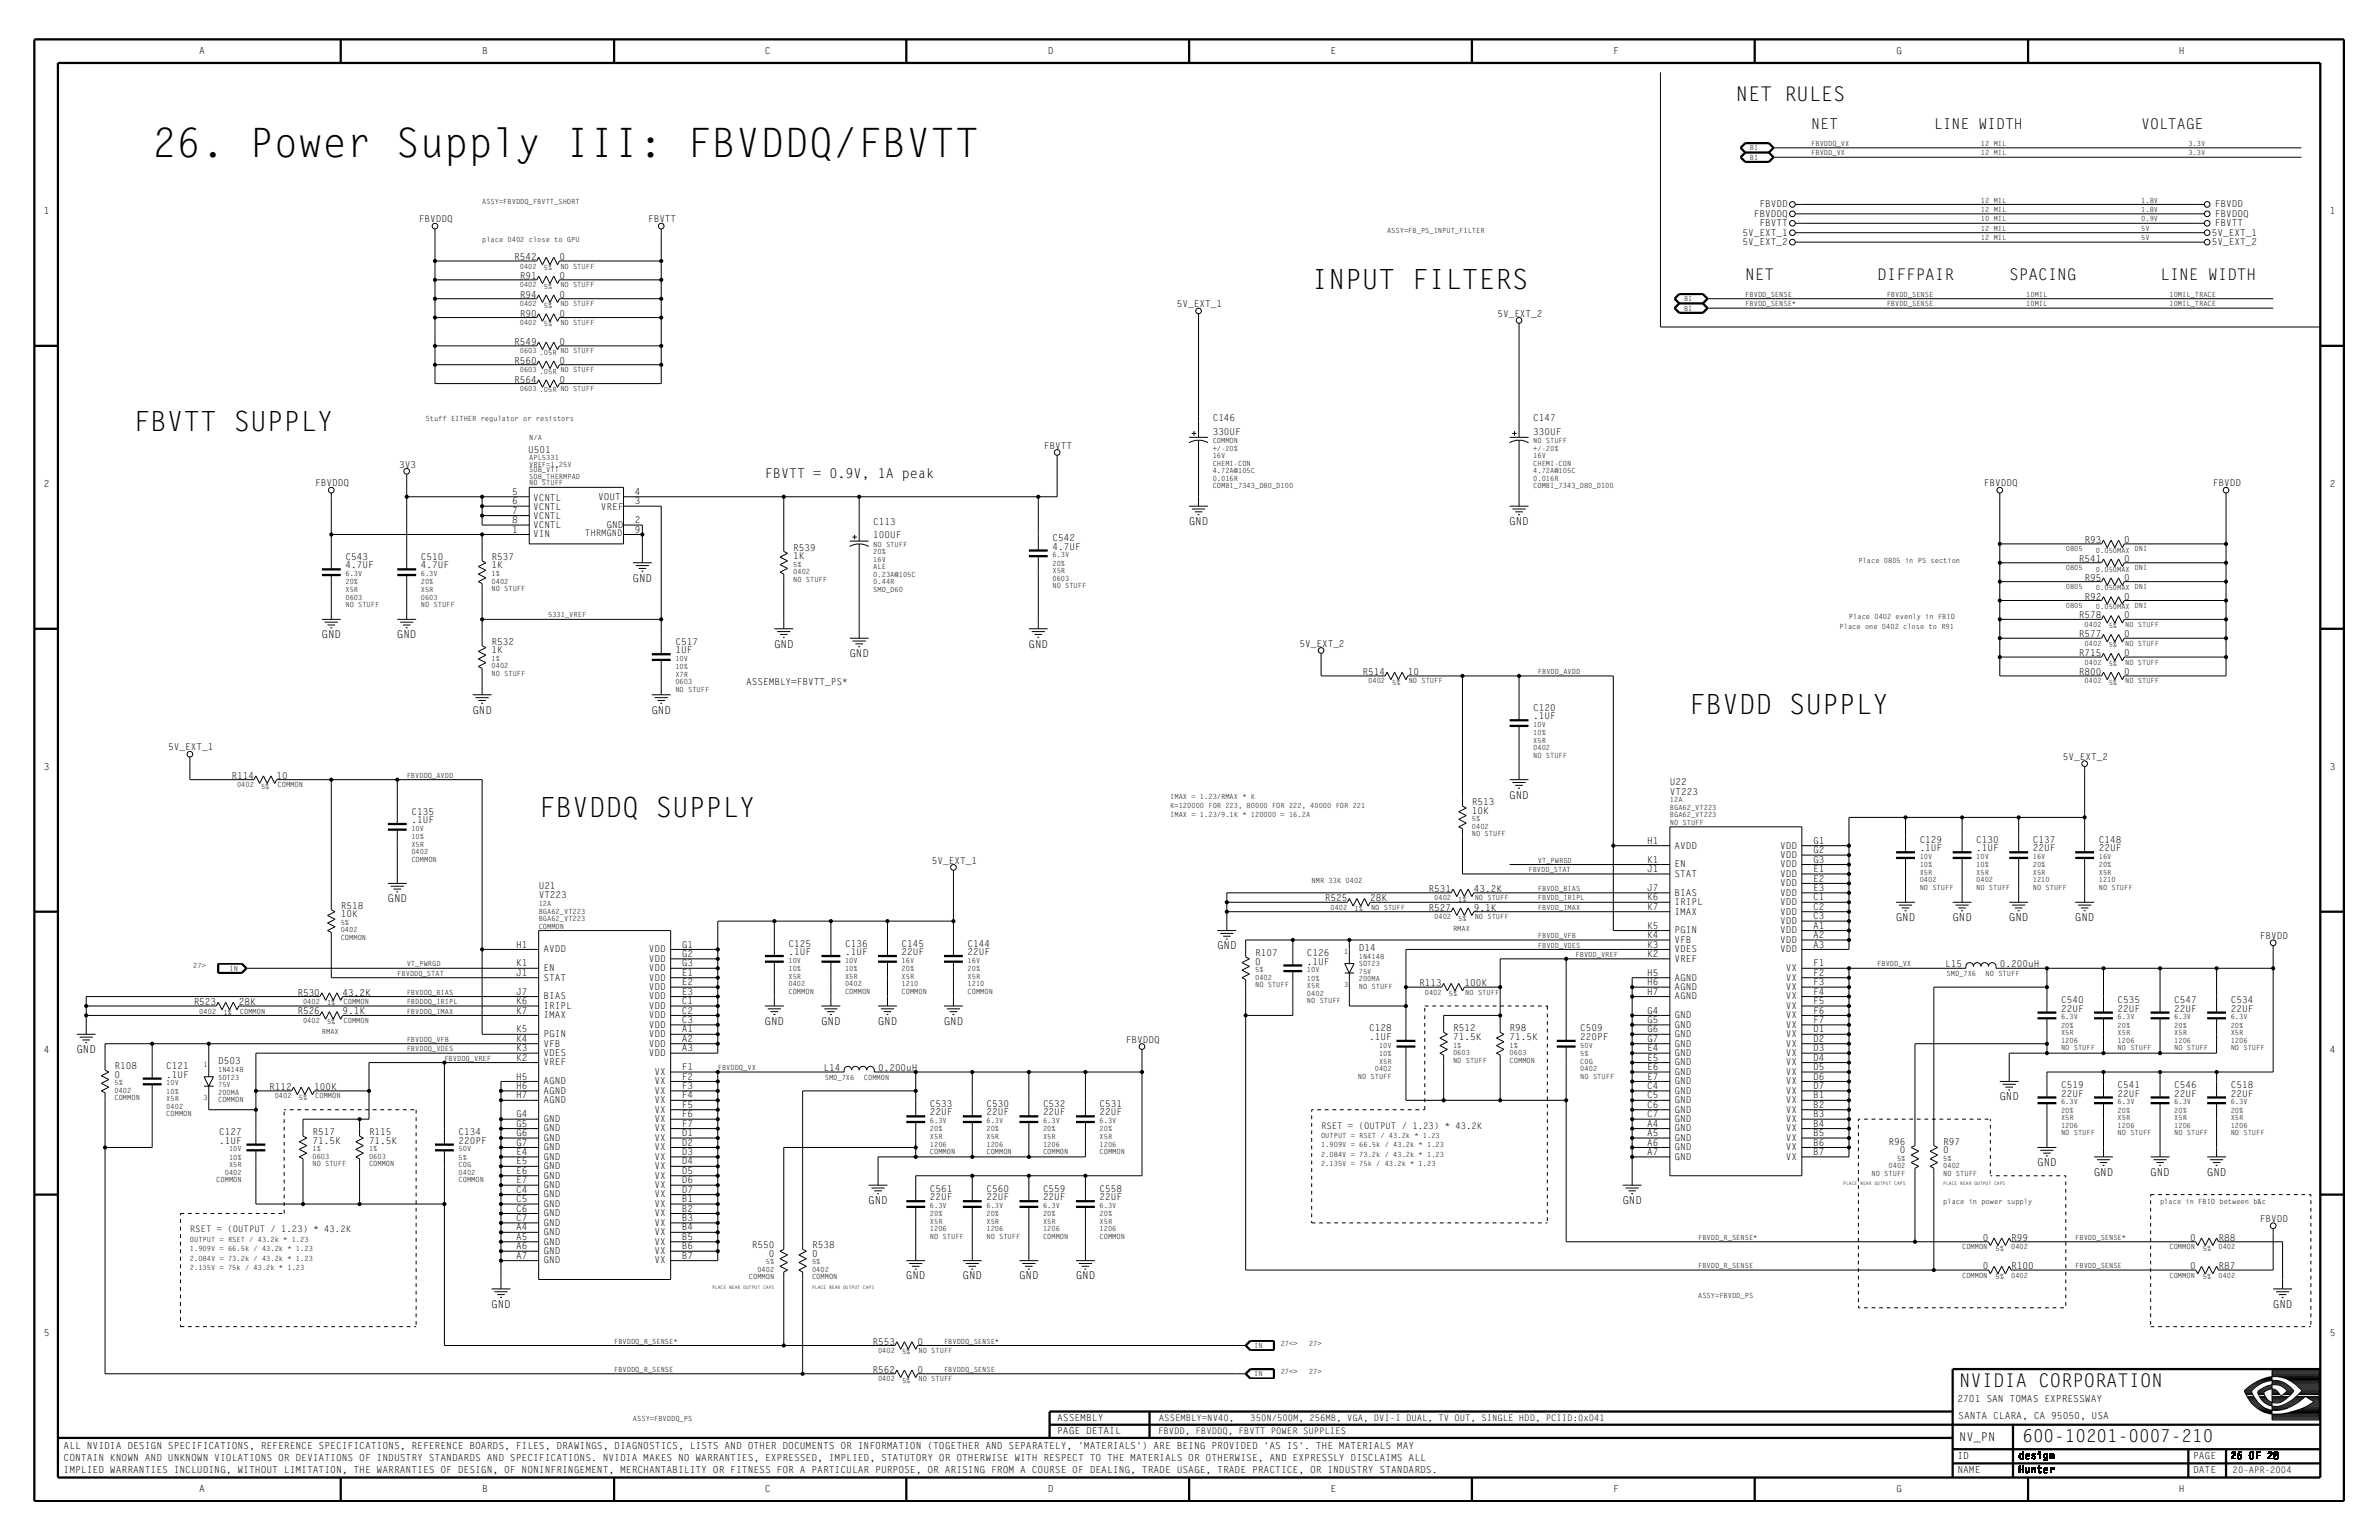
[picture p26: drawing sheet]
<svg xmlns="http://www.w3.org/2000/svg" width="432mm" height="279mm" viewBox="0 0 432 279" stroke-linecap="round" stroke-linejoin="round" font-family="sans-serif">
<defs><g id="words">
<text font-size="7.4" x="27.6" y="28.5">26. Power Supply III: FBVDDQ/FBVTT</text>
<g font-size="5">
<text x="238.1" y="52.5">INPUT FILTERS</text>
<text x="24.2" y="78.1">FBVTT SUPPLY</text>
<text x="306.5" y="129.5">FBVDD SUPPLY</text>
<text x="97.8" y="148.3">FBVDDQ SUPPLY</text>
</g>
<text font-size="3.7" x="315.1" y="18.3">NET RULES</text>
<text font-size="3.4" x="355.6" y="251.6">NVIDIA CORPORATION</text>
<text font-size="3.2" x="367.1" y="261.6">600-10201-0007-210</text>
<g font-size="2.9">
<text x="316.8" y="50.8">NET</text>
<text x="340.7" y="50.8">DIFFPAIR</text>
<text x="364.7" y="50.8">SPACING</text>
<text x="392.1" y="50.8">LINE WIDTH</text>
</g>
<g font-size="2.7">
<text x="328.8" y="23.4">NET</text>
<text x="351" y="23.4">LINE WIDTH</text>
<text x="388.6" y="23.4">VOLTAGE</text>
</g>
<text font-size="2.4" x="138.8" y="86.7">FBVTT = 0.9V, 1A peak</text>
<text font-size="2.2" x="355.6" y="261.4">NV_PN</text>
<g font-size="2">
<text x="215.8" y="95.3">GND</text>
<text x="273.9" y="95.3">GND</text>
<text x="114.8" y="105.5">GND</text>
<text x="58.4" y="115.8">GND</text>
<text x="72" y="115.8">GND</text>
<text x="140.5" y="117.5">GND</text>
<text x="154.2" y="119.2">GND</text>
<text x="186.7" y="117.5">GND</text>
<text x="85.7" y="129.5">GND</text>
<text x="118.2" y="129.5">GND</text>
<text x="273.9" y="144.9">GND</text>
<text x="70.3" y="163.7">GND</text>
<text x="344.1" y="167.1">GND</text>
<text x="354.4" y="167.1">GND</text>
<text x="364.6" y="167.1">GND</text>
<text x="376.6" y="167.1">GND</text>
<text x="220.9" y="172.3">GND</text>
<text x="138.8" y="185.9">GND</text>
<text x="149" y="185.9">GND</text>
<text x="159.3" y="185.9">GND</text>
<text x="171.3" y="185.9">GND</text>
<text x="13.9" y="191.1">GND</text>
<text x="362.9" y="199.6">GND</text>
<text x="369.8" y="211.6">GND</text>
<text x="380" y="213.3">GND</text>
<text x="390.3" y="213.3">GND</text>
<text x="400.6" y="213.3">GND</text>
<text x="157.6" y="218.4">GND</text>
<text x="294.5" y="218.4">GND</text>
<text x="164.4" y="232.1">GND</text>
<text x="174.7" y="232.1">GND</text>
<text x="185" y="232.1">GND</text>
<text x="195.2" y="232.1">GND</text>
<text x="89.2" y="237.3">GND</text>
<text x="412.5" y="237.3">GND</text>
</g>
<g font-size="1.8">
<text x="36.2" y="9.7">A</text>
<text x="87.5" y="9.7">B</text>
<text x="138.8" y="9.7">C</text>
<text x="190.2" y="9.7">D</text>
<text x="241.5" y="9.7">E</text>
<text x="292.8" y="9.7">F</text>
<text x="344.2" y="9.7">G</text>
<text x="395.5" y="9.7">H</text>
<text x="7.9" y="38.8">1</text>
<text x="422.9" y="38.8">1</text>
<text x="7.9" y="88.4">2</text>
<text x="422.9" y="88.4">2</text>
<text x="7.9" y="139.7">3</text>
<text x="422.9" y="139.7">3</text>
<text x="7.9" y="191.1">4</text>
<text x="422.9" y="191.1">4</text>
<text x="7.9" y="242.4">5</text>
<text x="422.9" y="242.4">5</text>
<text x="191.9" y="257.8">ASSEMBLY</text>
<text x="355.3" y="254.4">2701 SAN TOMAS EXPRESSWAY</text>
<text x="355.4" y="257.5">SANTA CLARA, CA 95050, USA</text>
<text x="11.5" y="262.9">ALL NVIDIA DESIGN SPECIFICATIONS, REFERENCE SPECIFICATIONS, REFERENCE BOARDS, FILES, DRAWINGS, DIAGNOSTICS, LISTS AND OTHER DOCUMENTS OR INFORMATION (TOGETHER AND SEPARATELY, 'MATERIALS') ARE BEING PROVIDED 'AS IS'. THE MATERIALS MAY</text>
<text x="191.9" y="260.2">PAGE DETAIL</text>
<text x="11.5" y="265">CONTAIN KNOWN AND UNKNOWN VIOLATIONS OR DEVIATIONS OF INDUSTRY STANDARDS AND SPECIFICATIONS. NVIDIA MAKES NO WARRANTIES, EXPRESSED, IMPLIED, STATUTORY OR OTHERWISE WITH RESPECT TO THE MATERIALS OR OTHERWISE, AND EXPRESSLY DISCLAIMS ALL</text>
<text x="11.5" y="267.2">IMPLIED WARRANTIES INCLUDING, WITHOUT LIMITATION, THE WARRANTIES OF DESIGN, OF NONINFRINGEMENT, MERCHANTABILITY OR FITNESS FOR A PARTICULAR PURPOSE, OR ARISING FROM A COURSE OF DEALING, TRADE USAGE, TRADE PRACTICE, OR INDUSTRY STANDARDS.</text>
<text x="355.3" y="264.6">ID</text>
<text x="355.3" y="267.2">NAME</text>
<text x="366.4" y="267.2">Hunter</text>
<text x="366.4" y="264.6">design</text>
<text x="398" y="264.6">PAGE</text>
<text x="398" y="267.2">DATE</text>
<text x="404.9" y="264.6">26 OF 28</text>
<text x="36.2" y="270.6">A</text>
<text x="87.5" y="270.6">B</text>
<text x="138.8" y="270.6">C</text>
<text x="190.2" y="270.6">D</text>
<text x="241.5" y="270.6">E</text>
<text x="292.8" y="270.6">F</text>
<text x="344.2" y="270.6">G</text>
<text x="395.5" y="270.6">H</text>
</g>
<g font-size="1.7">
<text x="76" y="40.3">FBVDDQ</text>
<text x="117.6" y="40.3">FBVTT</text>
<text x="318.3" y="39.3">FBVDDQ</text>
<text x="319.3" y="37.6">FBVDD</text>
<text x="319.3" y="41">FBVTT</text>
<text x="402" y="41">FBVTT</text>
<text x="402" y="39.3">FBVDDQ</text>
<text x="402" y="37.6">FBVDD</text>
<text x="93.3" y="47.2">R542</text>
<text x="101.5" y="47.2">0</text>
<text x="316.3" y="44.4">5V_EXT_2</text>
<text x="316.3" y="42.7">5V_EXT_1</text>
<text x="401.5" y="42.7">5V_EXT_1</text>
<text x="401.5" y="44.4">5V_EXT_2</text>
<text x="94.4" y="50.6">R91</text>
<text x="101.5" y="50.6">0</text>
<text x="94.4" y="54">R94</text>
<text x="94.4" y="57.4">R90</text>
<text x="101.5" y="54">0</text>
<text x="101.5" y="57.4">0</text>
<text x="213.6" y="55.7">5V_EXT_1</text>
<text x="271.8" y="57.4">5V_EXT_2</text>
<text x="93.3" y="62.6">R549</text>
<text x="101.5" y="62.6">0</text>
<text x="93.3" y="66">R560</text>
<text x="93.3" y="69.4">R564</text>
<text x="101.5" y="66">0</text>
<text x="101.5" y="69.4">0</text>
<text x="220.1" y="76.4">C146</text>
<text x="278.3" y="76.4">C147</text>
<text x="95.9" y="82.3">U501</text>
<text x="189.5" y="81.4">FBVTT</text>
<text x="220.1" y="78.8">330UF</text>
<text x="278.3" y="78.8">330UF</text>
<text x="57.2" y="88.2">FBVDDQ</text>
<text x="72.5" y="84.8">3V3</text>
<text x="93" y="89.8">5</text>
<text x="115.2" y="89.8">4</text>
<text x="360.1" y="88.2">FBVDDQ</text>
<text x="401.6" y="88.2">FBVDD</text>
<text x="93" y="91.5">6</text>
<text x="93" y="93.2">7</text>
<text x="93" y="94.9">8</text>
<text x="96.7" y="90.8">VCNTL</text>
<text x="96.7" y="92.5">VCNTL</text>
<text x="96.7" y="94.2">VCNTL</text>
<text x="96.7" y="95.8">VCNTL</text>
<text x="108.6" y="90.6">VOUT</text>
<text x="109.1" y="92.5">VREF</text>
<text x="110.1" y="95.8">GND</text>
<text x="115.2" y="91.5">3</text>
<text x="115.2" y="94.9">2</text>
<text x="158.5" y="95.3">C113</text>
<text x="62.7" y="101.6">C543</text>
<text x="76.4" y="101.6">C510</text>
<text x="89.2" y="101.6">R537</text>
<text x="93" y="96.6">1</text>
<text x="96.7" y="97.5">VIN</text>
<text x="115.2" y="96.6">9</text>
<text x="144" y="99.9">R539</text>
<text x="144" y="101.4">1K</text>
<text x="158.5" y="97.7">100UF</text>
<text x="191" y="99.7">4.7UF</text>
<text x="191" y="98.2">C542</text>
<text x="377.3" y="101.9">R541</text>
<text x="378.4" y="98.5">R93</text>
<text x="385.6" y="101.9">0</text>
<text x="385.6" y="98.5">0</text>
<text x="62.7" y="103.1">4.7UF</text>
<text x="76.4" y="103.1">4.7UF</text>
<text x="89.2" y="103.1">1K</text>
<text x="378.4" y="105.4">R95</text>
<text x="385.6" y="105.4">0</text>
<text x="377.3" y="112.2">R578</text>
<text x="378.4" y="108.8">R92</text>
<text x="385.6" y="112.2">0</text>
<text x="385.6" y="108.8">0</text>
<text x="89.2" y="118.5">1K</text>
<text x="89.2" y="117">R532</text>
<text x="122.6" y="118.5">1UF</text>
<text x="122.6" y="117">C517</text>
<text x="235.8" y="117.3">5V_EXT_2</text>
<text x="377.3" y="115.6">R577</text>
<text x="377.3" y="119">R715</text>
<text x="385.6" y="115.6">0</text>
<text x="385.6" y="119">0</text>
<text x="135.4" y="124.3">ASSEMBLY=FBVTT_PS*</text>
<text x="247.3" y="122.5">R514</text>
<text x="255.5" y="122.5">10</text>
<text x="377.3" y="122.5">R800</text>
<text x="385.6" y="122.5">0</text>
<text x="278.3" y="130.5">.1UF</text>
<text x="278.3" y="129">C120</text>
<text x="30.5" y="136.2">5V_EXT_1</text>
<text x="374.4" y="137.9">5V_EXT_2</text>
<text x="42" y="141.3">R114</text>
<text x="50.2" y="141.3">10</text>
<text x="303.1" y="142.5">U22</text>
<text x="74.7" y="149.3">.1UF</text>
<text x="74.7" y="147.8">C135</text>
<text x="267.2" y="146.1">R513</text>
<text x="267.2" y="147.6">10K</text>
<text x="303.1" y="144.2">VT223</text>
<text x="299" y="153.1">H1</text>
<text x="303.9" y="153.9">AVDD</text>
<text x="323.1" y="153.9">VDD</text>
<text x="323.1" y="155.7">VDD</text>
<text x="329.1" y="153.1">G1</text>
<text x="329.1" y="154.8">G2</text>
<text x="348.4" y="154.5">.1UF</text>
<text x="348.4" y="152.9">C129</text>
<text x="358.7" y="154.5">.1UF</text>
<text x="358.7" y="152.9">C130</text>
<text x="369" y="154.5">22UF</text>
<text x="369" y="152.9">C137</text>
<text x="380.9" y="154.5">22UF</text>
<text x="380.9" y="152.9">C148</text>
<text x="97.8" y="161.3">U21</text>
<text x="169.1" y="156.7">5V_EXT_1</text>
<text x="259.3" y="161.8">R531</text>
<text x="267.5" y="161.8">43.2K</text>
<text x="299" y="158.2">J1</text>
<text x="299" y="156.5">K1</text>
<text x="299" y="161.6">J7</text>
<text x="303.9" y="159.1">STAT</text>
<text x="303.9" y="157.4">EN</text>
<text x="323.1" y="157.4">VDD</text>
<text x="323.1" y="159.1">VDD</text>
<text x="323.1" y="160.8">VDD</text>
<text x="329.1" y="156.5">G3</text>
<text x="329.1" y="158.2">E1</text>
<text x="329.1" y="159.9">E2</text>
<text x="329.1" y="161.6">E3</text>
<text x="61.8" y="166.4">10K</text>
<text x="61.8" y="164.9">R518</text>
<text x="97.8" y="163">VT223</text>
<text x="240.5" y="163.5">R525</text>
<text x="248.7" y="163.5">28K</text>
<text x="259.3" y="165.2">R527</text>
<text x="267.5" y="165.2">9.1K</text>
<text x="299" y="163.4">K6</text>
<text x="299" y="165.1">K7</text>
<text x="303.9" y="162.5">BIAS</text>
<text x="303.9" y="164.2">IRIPL</text>
<text x="303.9" y="165.9">IMAX</text>
<text x="323.1" y="162.5">VDD</text>
<text x="323.1" y="164.2">VDD</text>
<text x="323.1" y="165.9">VDD</text>
<text x="323.1" y="167.6">VDD</text>
<text x="329.1" y="163.4">C1</text>
<text x="329.1" y="166.8">C3</text>
<text x="329.1" y="165.1">C2</text>
<text x="93.7" y="171.9">H1</text>
<text x="98.6" y="172.8">AVDD</text>
<text x="117.8" y="172.8">VDD</text>
<text x="123.8" y="171.9">G1</text>
<text x="123.8" y="173.6">G2</text>
<text x="143.1" y="173.3">.1UF</text>
<text x="143.1" y="171.7">C125</text>
<text x="153.4" y="173.3">.1UF</text>
<text x="153.4" y="171.7">C136</text>
<text x="163.6" y="173.3">22UF</text>
<text x="163.6" y="171.7">C145</text>
<text x="175.6" y="173.3">22UF</text>
<text x="175.6" y="171.7">C144</text>
<text x="227.8" y="173.5">R107</text>
<text x="237.2" y="173.5">C126</text>
<text x="246.6" y="172.6">D14</text>
<text x="299" y="168.5">K5</text>
<text x="299" y="171.9">K3</text>
<text x="299" y="170.2">K4</text>
<text x="299" y="173.6">K2</text>
<text x="303.9" y="172.8">VDES</text>
<text x="303.9" y="169.3">PGIN</text>
<text x="303.9" y="171.1">VFB</text>
<text x="323.1" y="169.3">VDD</text>
<text x="323.1" y="171.1">VDD</text>
<text x="323.1" y="172.8">VDD</text>
<text x="329.1" y="170.2">A2</text>
<text x="329.1" y="168.5">A1</text>
<text x="329.1" y="171.9">A3</text>
<text x="410.2" y="170.4">FBVDD</text>
<text x="93.7" y="175.3">K1</text>
<text x="93.7" y="177">J1</text>
<text x="98.6" y="177.9">STAT</text>
<text x="98.6" y="176.2">EN</text>
<text x="117.8" y="174.5">VDD</text>
<text x="117.8" y="176.2">VDD</text>
<text x="117.8" y="177.9">VDD</text>
<text x="117.8" y="179.6">VDD</text>
<text x="123.8" y="177">E1</text>
<text x="123.8" y="178.8">E2</text>
<text x="123.8" y="175.3">G3</text>
<text x="227.8" y="175">0</text>
<text x="237.2" y="175">.1UF</text>
<text x="257.6" y="178.9">R113</text>
<text x="265.8" y="178.9">100K</text>
<text x="299" y="177">H5</text>
<text x="299" y="178.8">H6</text>
<text x="303.9" y="179.6">AGND</text>
<text x="303.9" y="177.9">AGND</text>
<text x="303.9" y="174.5">VREF</text>
<text x="324.1" y="179.6">VX</text>
<text x="324.1" y="177.9">VX</text>
<text x="324.1" y="176.2">VX</text>
<text x="329.1" y="175.3">F1</text>
<text x="329.1" y="177">F2</text>
<text x="329.1" y="178.8">F3</text>
<text x="353.1" y="175.5">L15</text>
<text x="363" y="175.5">0.200uH</text>
<text x="35.2" y="182.3">R523</text>
<text x="43.4" y="182.3">28K</text>
<text x="54" y="180.6">R530</text>
<text x="54" y="184.1">R526</text>
<text x="62.2" y="180.6">43.2K</text>
<text x="62.2" y="184.1">9.1K</text>
<text x="93.7" y="180.5">J7</text>
<text x="93.7" y="183.9">K7</text>
<text x="93.7" y="182.2">K6</text>
<text x="98.6" y="181.3">BIAS</text>
<text x="98.6" y="183">IRIPL</text>
<text x="98.6" y="184.7">IMAX</text>
<text x="117.8" y="181.3">VDD</text>
<text x="117.8" y="183">VDD</text>
<text x="117.8" y="184.7">VDD</text>
<text x="123.8" y="180.5">E3</text>
<text x="123.8" y="182.2">C1</text>
<text x="123.8" y="183.9">C2</text>
<text x="123.8" y="185.6">C3</text>
<text x="299" y="180.5">H7</text>
<text x="299" y="183.9">G4</text>
<text x="299" y="185.6">G5</text>
<text x="303.9" y="181.3">AGND</text>
<text x="303.9" y="184.7">GND</text>
<text x="324.1" y="181.3">VX</text>
<text x="324.1" y="183">VX</text>
<text x="324.1" y="184.7">VX</text>
<text x="329.1" y="180.5">F4</text>
<text x="329.1" y="185.6">F7</text>
<text x="329.1" y="183.9">F6</text>
<text x="329.1" y="182.2">F5</text>
<text x="374.1" y="183.5">22UF</text>
<text x="374.1" y="182">C540</text>
<text x="384.4" y="183.5">22UF</text>
<text x="384.4" y="182">C535</text>
<text x="394.6" y="183.5">22UF</text>
<text x="394.6" y="182">C547</text>
<text x="404.9" y="183.5">22UF</text>
<text x="404.9" y="182">C534</text>
<text x="93.7" y="189">K4</text>
<text x="93.7" y="187.3">K5</text>
<text x="93.7" y="190.7">K3</text>
<text x="98.6" y="191.6">VDES</text>
<text x="98.6" y="188.2">PGIN</text>
<text x="98.6" y="189.9">VFB</text>
<text x="117.8" y="186.5">VDD</text>
<text x="117.8" y="188.2">VDD</text>
<text x="117.8" y="189.9">VDD</text>
<text x="117.8" y="191.6">VDD</text>
<text x="123.8" y="189">A2</text>
<text x="123.8" y="187.3">A1</text>
<text x="123.8" y="190.7">A3</text>
<text x="204.4" y="189.2">FBVDDQ</text>
<text x="248.5" y="188.7">.1UF</text>
<text x="248.5" y="187.1">C128</text>
<text x="263.7" y="188.7">71.5K</text>
<text x="263.7" y="187.1">R512</text>
<text x="274" y="187.1">R98</text>
<text x="274" y="188.7">71.5K</text>
<text x="286.8" y="188.7">220PF</text>
<text x="286.8" y="187.1">C509</text>
<text x="299" y="187.3">G6</text>
<text x="299" y="189">G7</text>
<text x="299" y="190.7">E4</text>
<text x="303.9" y="188.2">GND</text>
<text x="303.9" y="189.9">GND</text>
<text x="303.9" y="186.5">GND</text>
<text x="303.9" y="191.6">GND</text>
<text x="324.1" y="186.5">VX</text>
<text x="324.1" y="191.6">VX</text>
<text x="324.1" y="189.9">VX</text>
<text x="324.1" y="188.2">VX</text>
<text x="329.1" y="189">D2</text>
<text x="329.1" y="187.3">D1</text>
<text x="329.1" y="190.7">D3</text>
<text x="20.8" y="194">R108</text>
<text x="20.8" y="195.5">0</text>
<text x="30.2" y="194">C121</text>
<text x="30.2" y="195.5">.1UF</text>
<text x="39.6" y="193.1">D503</text>
<text x="48.8" y="197.7">R112</text>
<text x="57.1" y="197.7">100K</text>
<text x="93.7" y="192.4">K2</text>
<text x="93.7" y="197.6">H6</text>
<text x="93.7" y="195.9">H5</text>
<text x="98.6" y="196.7">AGND</text>
<text x="98.6" y="193.3">VREF</text>
<text x="118.8" y="196.7">VX</text>
<text x="118.8" y="195">VX</text>
<text x="123.8" y="197.6">F3</text>
<text x="123.8" y="195.9">F2</text>
<text x="123.8" y="194.2">F1</text>
<text x="149.4" y="194.3">L14</text>
<text x="159.4" y="194.3">0.200uH</text>
<text x="299" y="192.4">E5</text>
<text x="299" y="194.2">E6</text>
<text x="299" y="195.9">E7</text>
<text x="299" y="197.6">C4</text>
<text x="303.9" y="195">GND</text>
<text x="303.9" y="196.7">GND</text>
<text x="303.9" y="193.3">GND</text>
<text x="324.1" y="195">VX</text>
<text x="324.1" y="196.7">VX</text>
<text x="324.1" y="193.3">VX</text>
<text x="329.1" y="197.6">D7</text>
<text x="329.1" y="195.9">D6</text>
<text x="329.1" y="194.2">D5</text>
<text x="329.1" y="192.4">D4</text>
<text x="374.1" y="197.4">C519</text>
<text x="384.4" y="197.4">C541</text>
<text x="394.6" y="197.4">C546</text>
<text x="404.9" y="197.4">C518</text>
<text x="93.7" y="202.7">G4</text>
<text x="93.7" y="199.3">H7</text>
<text x="98.6" y="198.4">AGND</text>
<text x="98.6" y="200.1">AGND</text>
<text x="98.6" y="203.6">GND</text>
<text x="118.8" y="200.1">VX</text>
<text x="118.8" y="198.4">VX</text>
<text x="118.8" y="201.9">VX</text>
<text x="118.8" y="203.6">VX</text>
<text x="123.8" y="199.3">F4</text>
<text x="123.8" y="201">F5</text>
<text x="123.8" y="202.7">F6</text>
<text x="168.8" y="202.4">22UF</text>
<text x="168.8" y="200.8">C533</text>
<text x="179" y="202.4">22UF</text>
<text x="179" y="200.8">C530</text>
<text x="189.3" y="202.4">22UF</text>
<text x="189.3" y="200.8">C532</text>
<text x="199.6" y="202.4">22UF</text>
<text x="199.6" y="200.8">C531</text>
<text x="299" y="199.3">C5</text>
<text x="299" y="201">C6</text>
<text x="299" y="202.7">C7</text>
<text x="303.9" y="198.4">GND</text>
<text x="303.9" y="200.1">GND</text>
<text x="303.9" y="201.9">GND</text>
<text x="303.9" y="203.6">GND</text>
<text x="324.1" y="198.4">VX</text>
<text x="324.1" y="200.1">VX</text>
<text x="324.1" y="203.6">VX</text>
<text x="324.1" y="201.9">VX</text>
<text x="329.1" y="202.7">B3</text>
<text x="329.1" y="201">B2</text>
<text x="329.1" y="199.3">B1</text>
<text x="374.1" y="198.9">22UF</text>
<text x="384.4" y="198.9">22UF</text>
<text x="394.6" y="198.9">22UF</text>
<text x="404.9" y="198.9">22UF</text>
<text x="39.8" y="207.5">.1UF</text>
<text x="39.8" y="206">C127</text>
<text x="56.7" y="207.5">71.5K</text>
<text x="56.7" y="206">R517</text>
<text x="67" y="207.5">71.5K</text>
<text x="67" y="206">R115</text>
<text x="83.2" y="207.5">220PF</text>
<text x="83.2" y="206">C134</text>
<text x="93.7" y="206.1">G6</text>
<text x="93.7" y="204.4">G5</text>
<text x="93.7" y="207.8">G7</text>
<text x="93.7" y="209.6">E4</text>
<text x="98.6" y="207">GND</text>
<text x="98.6" y="208.7">GND</text>
<text x="98.6" y="205.3">GND</text>
<text x="118.8" y="205.3">VX</text>
<text x="118.8" y="208.7">VX</text>
<text x="118.8" y="207">VX</text>
<text x="123.8" y="206.1">D1</text>
<text x="123.8" y="204.4">F7</text>
<text x="123.8" y="207.8">D2</text>
<text x="123.8" y="209.6">D3</text>
<text x="299" y="204.4">A4</text>
<text x="299" y="206.1">A5</text>
<text x="299" y="207.8">A6</text>
<text x="299" y="209.6">A7</text>
<text x="303.9" y="207">GND</text>
<text x="303.9" y="205.3">GND</text>
<text x="303.9" y="208.7">GND</text>
<text x="324.1" y="205.3">VX</text>
<text x="324.1" y="207">VX</text>
<text x="324.1" y="208.7">VX</text>
<text x="329.1" y="206.1">B5</text>
<text x="329.1" y="204.4">B4</text>
<text x="329.1" y="207.8">B6</text>
<text x="329.1" y="209.6">B7</text>
<text x="342.8" y="207.7">R96</text>
<text x="344.8" y="209.2">0</text>
<text x="352.7" y="209.2">0</text>
<text x="352.7" y="207.7">R97</text>
<text x="93.7" y="214.7">E7</text>
<text x="93.7" y="213">E6</text>
<text x="93.7" y="211.3">E5</text>
<text x="98.6" y="213.8">GND</text>
<text x="98.6" y="215.5">GND</text>
<text x="98.6" y="212.1">GND</text>
<text x="98.6" y="210.4">GND</text>
<text x="118.8" y="210.4">VX</text>
<text x="118.8" y="213.8">VX</text>
<text x="118.8" y="215.5">VX</text>
<text x="118.8" y="212.1">VX</text>
<text x="123.8" y="214.7">D6</text>
<text x="123.8" y="213">D5</text>
<text x="123.8" y="211.3">D4</text>
<text x="303.9" y="210.4">GND</text>
<text x="324.1" y="210.4">VX</text>
<text x="93.7" y="216.4">C4</text>
<text x="93.7" y="218.1">C5</text>
<text x="93.7" y="221.5">C7</text>
<text x="93.7" y="219.8">C6</text>
<text x="98.6" y="217.3">GND</text>
<text x="98.6" y="219">GND</text>
<text x="98.6" y="220.7">GND</text>
<text x="118.8" y="217.3">VX</text>
<text x="118.8" y="219">VX</text>
<text x="118.8" y="220.7">VX</text>
<text x="123.8" y="216.4">D7</text>
<text x="123.8" y="218.1">B1</text>
<text x="123.8" y="221.5">B3</text>
<text x="123.8" y="219.8">B2</text>
<text x="168.8" y="216.2">C561</text>
<text x="168.8" y="217.8">22UF</text>
<text x="179" y="216.2">C560</text>
<text x="179" y="217.8">22UF</text>
<text x="189.3" y="217.8">22UF</text>
<text x="189.3" y="216.2">C559</text>
<text x="199.6" y="216.2">C558</text>
<text x="199.6" y="217.8">22UF</text>
<text x="410.2" y="221.7">FBVDD</text>
<text x="93.7" y="223.2">A4</text>
<text x="93.7" y="225">A5</text>
<text x="93.7" y="226.7">A6</text>
<text x="98.6" y="222.4">GND</text>
<text x="98.6" y="225.8">GND</text>
<text x="98.6" y="224.1">GND</text>
<text x="98.6" y="227.5">GND</text>
<text x="118.8" y="222.4">VX</text>
<text x="118.8" y="224.1">VX</text>
<text x="118.8" y="225.8">VX</text>
<text x="118.8" y="227.5">VX</text>
<text x="123.8" y="223.2">B4</text>
<text x="123.8" y="225">B5</text>
<text x="123.8" y="226.7">B6</text>
<text x="136.4" y="226.5">R550</text>
<text x="147.4" y="226.5">R538</text>
<text x="359.9" y="225.1">0</text>
<text x="365" y="225.1">R99</text>
<text x="397.5" y="225.1">0</text>
<text x="402.7" y="225.1">R88</text>
<text x="93.7" y="228.4">A7</text>
<text x="98.6" y="229.2">GND</text>
<text x="118.8" y="229.2">VX</text>
<text x="123.8" y="228.4">B7</text>
<text x="139.5" y="228">0</text>
<text x="147.4" y="228">0</text>
<text x="359.9" y="230.3">0</text>
<text x="365" y="230.3">R100</text>
<text x="397.5" y="230.3">0</text>
<text x="402.7" y="230.3">R87</text>
<text x="158.3" y="243.9">R553</text>
<text x="166.6" y="243.9">0</text>
<text x="158.3" y="249.1">R562</text>
<text x="166.6" y="249.1">0</text>
</g>
<g font-size="1.6">
<text x="106.2" y="97.3">THRMGND</text>
<text x="239.8" y="204.8">RSET = (OUTPUT / 1.23) * 43.2K</text>
<text x="34.5" y="223.6">RSET = (OUTPUT / 1.23) * 43.2K</text>
<text x="210.4" y="257.8">ASSEMBLY=NV40,</text>
<text x="226.9" y="257.8">350N/500M, 256MB, VGA, DVI-I DUAL, TV OUT, SINGLE HDD, PCIID:0x041</text>
<text x="210.2" y="260.2">FBVDD, FBVDDQ, FBVTT POWER SUPPLIES</text>
<text x="405.2" y="267.2">20-APR-2004</text>
</g>
<g font-size="1.3">
<text x="317.6" y="29">BI</text>
<text x="317.6" y="27.3">BI</text>
<text x="328.8" y="26.5">FBVDDQ_VX</text>
<text x="328.8" y="28.2">FBVDD_VX</text>
<text x="359.6" y="28.2">12 MIL</text>
<text x="359.6" y="26.5">12 MIL</text>
<text x="397.2" y="28.2">3.3V</text>
<text x="397.2" y="26.5">3.3V</text>
<text x="87.5" y="37.1">ASSY=FBVDDQ_FBVTT_SHORT</text>
<text x="359.6" y="41.9">12 MIL</text>
<text x="359.6" y="40.2">10 MIL</text>
<text x="359.6" y="38.5">12 MIL</text>
<text x="359.6" y="36.7">12 MIL</text>
<text x="388.6" y="40.2">0.9V</text>
<text x="388.6" y="36.7">1.8V</text>
<text x="388.6" y="38.5">1.8V</text>
<text x="388.6" y="41.9">5V</text>
<text x="87.5" y="43.9">place 0402 close to GPU</text>
<text x="251.8" y="42.2">ASSY=FB_PS_INPUT_FILTER</text>
<text x="359.6" y="43.6">12 MIL</text>
<text x="388.6" y="43.6">5V</text>
<text x="94.4" y="48.7">0402</text>
<text x="94.4" y="52.1">0402</text>
<text x="98.7" y="49">5%</text>
<text x="98.7" y="52.4">5%</text>
<text x="101.7" y="48.7">NO STUFF</text>
<text x="101.7" y="52.1">NO STUFF</text>
<text x="316.8" y="53.9">FBVDD_SENSE</text>
<text x="342.4" y="53.9">FBVDD_SENSE</text>
<text x="367.8" y="53.9">10MIL</text>
<text x="393.8" y="53.9">10MIL_TRACE</text>
<text x="94.4" y="55.6">0402</text>
<text x="94.4" y="59">0402</text>
<text x="98.7" y="55.8">5%</text>
<text x="98.7" y="59.2">5%</text>
<text x="101.7" y="55.6">NO STUFF</text>
<text x="101.7" y="59">NO STUFF</text>
<text x="305.7" y="56.4">BI</text>
<text x="305.7" y="54.6">BI</text>
<text x="316.8" y="55.6">FBVDD_SENSE*</text>
<text x="342.4" y="55.6">FBVDD_SENSE</text>
<text x="367.8" y="55.6">10MIL</text>
<text x="393.8" y="55.6">10MIL_TRACE</text>
<text x="94.4" y="64.1">0603 .05R NO STUFF</text>
<text x="94.4" y="71">0603 .05R NO STUFF</text>
<text x="94.4" y="67.5">0603 .05R NO STUFF</text>
<text x="77.2" y="76.4">Stuff EITHER regulator or resistors</text>
<text x="96.1" y="83.5">APL5331</text>
<text x="96.1" y="79.9">N/A</text>
<text x="220.1" y="83.1">16V</text>
<text x="220.1" y="81.7">+/-20%</text>
<text x="220.1" y="80.4">COMMON</text>
<text x="278.3" y="83.1">16V</text>
<text x="278.3" y="81.7">+/-20%</text>
<text x="278.3" y="80.4">NO STUFF</text>
<text x="96.1" y="86.9">SO8_THERMPAD</text>
<text x="96.1" y="84.7">VREF=1.25V</text>
<text x="96.1" y="85.7">SO8_VTT</text>
<text x="96.1" y="88.1">NO STUFF</text>
<text x="220.1" y="85.8">4.72A@105C</text>
<text x="220.1" y="88.6">COMBI_7343_D80_D100</text>
<text x="220.1" y="84.5">CHEMI-CON</text>
<text x="220.1" y="87.2">0.016R</text>
<text x="278.3" y="88.6">COMBI_7343_D80_D100</text>
<text x="278.3" y="84.5">CHEMI-CON</text>
<text x="278.3" y="85.8">4.72A@105C</text>
<text x="278.3" y="87.2">0.016R</text>
<text x="158.5" y="101.9">16V</text>
<text x="158.5" y="100.6">20%</text>
<text x="158.5" y="99.2">NO STUFF</text>
<text x="191" y="101.1">6.3V</text>
<text x="375" y="100">0805</text>
<text x="380.4" y="100.3">0.050MAX DNI</text>
<text x="62.7" y="104.5">6.3V</text>
<text x="62.7" y="107.4">X5R</text>
<text x="62.7" y="106">20%</text>
<text x="76.4" y="104.5">6.3V</text>
<text x="76.4" y="107.4">X5R</text>
<text x="76.4" y="106">20%</text>
<text x="89.2" y="107.2">NO STUFF</text>
<text x="89.2" y="105.9">0402</text>
<text x="89.2" y="104.5">1%</text>
<text x="144" y="105.5">NO STUFF</text>
<text x="144" y="102.8">5%</text>
<text x="144" y="104.2">0402</text>
<text x="158.5" y="104.7">0.23A@105C</text>
<text x="158.5" y="106">0.44R</text>
<text x="158.5" y="107.4">SMD_D60</text>
<text x="158.5" y="103.3">ALE</text>
<text x="191" y="104">X5R</text>
<text x="191" y="105.4">0603</text>
<text x="191" y="102.6">20%</text>
<text x="191" y="106.7">NO STUFF</text>
<text x="337.3" y="102.1">Place 0805 in PS section</text>
<text x="375" y="106.9">0805</text>
<text x="375" y="103.5">0805</text>
<text x="380.4" y="107.1">0.050MAX DNI</text>
<text x="380.4" y="103.7">0.050MAX DNI</text>
<text x="62.7" y="110.1">NO STUFF</text>
<text x="62.7" y="108.8">0603</text>
<text x="76.4" y="108.8">0603</text>
<text x="76.4" y="110.1">NO STUFF</text>
<text x="99.5" y="112">5331_VREF</text>
<text x="335.6" y="112.4">Place 0402 evenly in FBIO</text>
<text x="375" y="110.3">0805</text>
<text x="378.4" y="113.7">0402</text>
<text x="380.4" y="110.6">0.050MAX DNI</text>
<text x="382.7" y="114">5%</text>
<text x="385.7" y="113.7">NO STUFF</text>
<text x="89.2" y="119.9">1%</text>
<text x="122.6" y="119.9">10V</text>
<text x="333.9" y="114.1">Place one 0402 close to R91</text>
<text x="378.4" y="117.2">0402</text>
<text x="382.7" y="117.4">5%</text>
<text x="385.7" y="117.2">NO STUFF</text>
<text x="89.2" y="121.3">0402</text>
<text x="89.2" y="122.6">NO STUFF</text>
<text x="122.6" y="124.2">0603</text>
<text x="122.6" y="121.4">10%</text>
<text x="122.6" y="122.8">X7R</text>
<text x="122.6" y="125.5">NO STUFF</text>
<text x="248.3" y="124">0402</text>
<text x="252.7" y="124.2">5%</text>
<text x="255.7" y="124">NO STUFF</text>
<text x="279.1" y="122.3">FBVDD_AVDD</text>
<text x="378.4" y="124">0402</text>
<text x="378.4" y="120.6">0402</text>
<text x="382.7" y="120.8">5%</text>
<text x="382.7" y="124.2">5%</text>
<text x="385.7" y="124">NO STUFF</text>
<text x="385.7" y="120.6">NO STUFF</text>
<text x="278.3" y="131.9">10V</text>
<text x="278.3" y="133.4">10%</text>
<text x="278.3" y="134.8">X5R</text>
<text x="278.3" y="136.2">0402</text>
<text x="278.3" y="137.5">NO STUFF</text>
<text x="43" y="142.8">0402</text>
<text x="47.4" y="143.1">5%</text>
<text x="50.4" y="142.8">COMMON</text>
<text x="73.8" y="141.1">FBVDDQ_AVDD</text>
<text x="212.4" y="146.6">K=120000 FOR 223, 80000 FOR 222, 40000 FOR 221</text>
<text x="212.4" y="148.3">IMAX = 1.23/9.1K * 120000 = 16.2A</text>
<text x="212.4" y="144.9">IMAX = 1.23/RMAX * K</text>
<text x="267.2" y="149">5%</text>
<text x="303.1" y="145.6">12A</text>
<text x="303.1" y="149.7">NO STUFF</text>
<text x="303.1" y="148.3">BGA62_VT223</text>
<text x="303.1" y="146.9">BGA62_VT223</text>
<text x="74.7" y="150.7">10V</text>
<text x="74.7" y="152.2">10%</text>
<text x="74.7" y="153.6">X5R</text>
<text x="74.7" y="155">0402</text>
<text x="267.2" y="151.7">NO STUFF</text>
<text x="267.2" y="150.4">0402</text>
<text x="348.4" y="155.8">10V</text>
<text x="358.7" y="155.8">10V</text>
<text x="369" y="155.8">16V</text>
<text x="380.9" y="155.8">16V</text>
<text x="74.7" y="156.3">COMMON</text>
<text x="238.1" y="160.3">NMR 33K 0402</text>
<text x="277.4" y="158.2">FBVDD_STAT</text>
<text x="279.1" y="161.6">FBVDD_BIAS</text>
<text x="279.1" y="156.5">VT_PWRGD</text>
<text x="348.4" y="160.1">0402</text>
<text x="348.4" y="157.4">10%</text>
<text x="348.4" y="158.7">X5R</text>
<text x="348.4" y="161.5">NO STUFF</text>
<text x="358.7" y="160.1">0402</text>
<text x="358.7" y="157.4">10%</text>
<text x="358.7" y="158.7">X5R</text>
<text x="358.7" y="161.5">NO STUFF</text>
<text x="369" y="157.4">20%</text>
<text x="369" y="160.1">1210</text>
<text x="369" y="158.7">X5R</text>
<text x="369" y="161.5">NO STUFF</text>
<text x="380.9" y="161.5">NO STUFF</text>
<text x="380.9" y="157.4">20%</text>
<text x="380.9" y="160.1">1210</text>
<text x="380.9" y="158.7">X5R</text>
<text x="61.8" y="167.8">5%</text>
<text x="97.8" y="165.8">BGA62_VT223</text>
<text x="97.8" y="167.1">BGA62_VT223</text>
<text x="97.8" y="164.4">12A</text>
<text x="241.5" y="165.1">0402</text>
<text x="245.9" y="165.3">1%</text>
<text x="248.9" y="165.1">NO STUFF</text>
<text x="260.3" y="163.4">0402</text>
<text x="260.3" y="166.8">0402</text>
<text x="264.7" y="163.6">1%</text>
<text x="264.7" y="167">5%</text>
<text x="267.7" y="163.4">NO STUFF</text>
<text x="267.7" y="166.8">NO STUFF</text>
<text x="279.1" y="165.1">FBVDD_IMAX</text>
<text x="279.1" y="163.4">FBVDD_IRIPL</text>
<text x="61.8" y="169.2">0402</text>
<text x="61.8" y="170.5">COMMON</text>
<text x="97.8" y="168.5">COMMON</text>
<text x="244" y="173.1">1</text>
<text x="246.6" y="174">1N4148</text>
<text x="263.7" y="168.8">RMAX</text>
<text x="279.1" y="170.2">FBVDD_VFB</text>
<text x="279.1" y="171.9">FBVDD_VDES</text>
<text x="286" y="173.6">FBVDD_VREF</text>
<text x="35.1" y="175.7">27&gt;</text>
<text x="41.7" y="176.1">IN</text>
<text x="72.1" y="177">FBVDDQ_STAT</text>
<text x="73.8" y="175.3">VT_PWRGD</text>
<text x="143.1" y="178.9">0402</text>
<text x="143.1" y="177.6">X5R</text>
<text x="143.1" y="176.2">10%</text>
<text x="143.1" y="174.6">10V</text>
<text x="153.4" y="174.6">10V</text>
<text x="153.4" y="178.9">0402</text>
<text x="153.4" y="176.2">10%</text>
<text x="153.4" y="177.6">X5R</text>
<text x="163.6" y="178.9">1210</text>
<text x="163.6" y="177.6">X5R</text>
<text x="163.6" y="174.6">16V</text>
<text x="163.6" y="176.2">20%</text>
<text x="175.6" y="178.9">1210</text>
<text x="175.6" y="176.2">20%</text>
<text x="175.6" y="174.6">16V</text>
<text x="175.6" y="177.6">X5R</text>
<text x="227.8" y="176.4">5%</text>
<text x="227.8" y="177.7">0402</text>
<text x="227.8" y="179.1">NO STUFF</text>
<text x="237.2" y="177.9">10%</text>
<text x="237.2" y="179.3">X5R</text>
<text x="237.2" y="176.4">10V</text>
<text x="244" y="179.1">3</text>
<text x="246.6" y="179.4">NO STUFF</text>
<text x="246.6" y="176.7">75V</text>
<text x="246.6" y="178.1">200MA</text>
<text x="246.6" y="175.3">SOT23</text>
<text x="340.7" y="175.3">FBVDD_VX</text>
<text x="353.3" y="177">SMD_7X6</text>
<text x="360.4" y="177">NO STUFF</text>
<text x="36.2" y="183.9">0402</text>
<text x="40.5" y="184.1">1%</text>
<text x="43.5" y="183.9">COMMON</text>
<text x="55" y="185.6">0402</text>
<text x="55" y="182.2">0402</text>
<text x="59.4" y="182.4">1%</text>
<text x="59.4" y="185.8">5%</text>
<text x="62.4" y="182.2">COMMON</text>
<text x="62.4" y="185.6">COMMON</text>
<text x="73.8" y="180.5">FBVDDQ_BIAS</text>
<text x="73.8" y="182.2">FBDDDQ_IRIPL</text>
<text x="73.8" y="183.9">FBVDDQ_IMAX</text>
<text x="143.1" y="180.3">COMMON</text>
<text x="153.4" y="180.3">COMMON</text>
<text x="163.6" y="180.3">COMMON</text>
<text x="175.6" y="180.3">COMMON</text>
<text x="237.2" y="180.6">0402</text>
<text x="237.2" y="182">NO STUFF</text>
<text x="258.6" y="180.5">0402</text>
<text x="263" y="180.7">5%</text>
<text x="266" y="180.5">NO STUFF</text>
<text x="374.1" y="184.9">6.3V</text>
<text x="384.4" y="184.9">6.3V</text>
<text x="394.6" y="184.9">6.3V</text>
<text x="404.9" y="184.9">6.3V</text>
<text x="58.4" y="187.7">RMAX</text>
<text x="73.8" y="190.7">FBVDDQ_VDES</text>
<text x="73.8" y="189">FBVDDQ_VFB</text>
<text x="250.3" y="191.6">10%</text>
<text x="250.3" y="190">10V</text>
<text x="263.7" y="190">1%</text>
<text x="263.7" y="191.4">0603</text>
<text x="274" y="190">1%</text>
<text x="274" y="191.4">0603</text>
<text x="286.8" y="190">50V</text>
<text x="286.8" y="191.6">5%</text>
<text x="374.1" y="189.2">1206</text>
<text x="374.1" y="190.6">NO STUFF</text>
<text x="374.1" y="186.5">20%</text>
<text x="374.1" y="187.8">X5R</text>
<text x="384.4" y="186.5">20%</text>
<text x="384.4" y="189.2">1206</text>
<text x="384.4" y="187.8">X5R</text>
<text x="384.4" y="190.6">NO STUFF</text>
<text x="394.6" y="186.5">20%</text>
<text x="394.6" y="187.8">X5R</text>
<text x="394.6" y="189.2">1206</text>
<text x="394.6" y="190.6">NO STUFF</text>
<text x="404.9" y="189.2">1206</text>
<text x="404.9" y="187.8">X5R</text>
<text x="404.9" y="186.5">20%</text>
<text x="404.9" y="190.6">NO STUFF</text>
<text x="20.8" y="196.9">5%</text>
<text x="30.2" y="196.9">10V</text>
<text x="36.9" y="193.6">1</text>
<text x="39.6" y="194.5">1N4148</text>
<text x="39.6" y="195.9">SOT23</text>
<text x="39.6" y="197.2">75V</text>
<text x="80.7" y="192.4">FBVDDQ_VREF</text>
<text x="130.3" y="194.2">FBVDDQ_VX</text>
<text x="149.7" y="195.9">SMD_7X6</text>
<text x="156.8" y="195.9">COMMON</text>
<text x="246.5" y="195.7">NO STUFF</text>
<text x="249.5" y="194.3">0402</text>
<text x="250.3" y="193">X5R</text>
<text x="263.7" y="192.8">NO STUFF</text>
<text x="274" y="192.8">COMMON</text>
<text x="286.8" y="193">COG</text>
<text x="286.8" y="194.3">0402</text>
<text x="286.8" y="195.7">NO STUFF</text>
<text x="20.8" y="198.3">0402</text>
<text x="20.8" y="199.6">COMMON</text>
<text x="30.2" y="198.4">10%</text>
<text x="30.2" y="202.5">COMMON</text>
<text x="30.2" y="199.8">X5R</text>
<text x="30.2" y="201.2">0402</text>
<text x="36.9" y="199.6">3</text>
<text x="39.6" y="198.6">200MA</text>
<text x="39.6" y="200">COMMON</text>
<text x="49.9" y="199.3">0402</text>
<text x="54.2" y="199.5">5%</text>
<text x="57.2" y="199.3">COMMON</text>
<text x="168.8" y="203.7">6.3V</text>
<text x="179" y="203.7">6.3V</text>
<text x="189.3" y="203.7">6.3V</text>
<text x="199.6" y="203.7">6.3V</text>
<text x="374.1" y="200.3">6.3V</text>
<text x="374.1" y="201.9">20%</text>
<text x="374.1" y="203.2">X5R</text>
<text x="384.4" y="203.2">X5R</text>
<text x="384.4" y="201.9">20%</text>
<text x="384.4" y="200.3">6.3V</text>
<text x="394.6" y="203.2">X5R</text>
<text x="394.6" y="201.9">20%</text>
<text x="394.6" y="200.3">6.3V</text>
<text x="404.9" y="200.3">6.3V</text>
<text x="404.9" y="203.2">X5R</text>
<text x="404.9" y="201.9">20%</text>
<text x="41.6" y="208.9">10V</text>
<text x="56.7" y="208.9">1%</text>
<text x="67" y="208.9">1%</text>
<text x="83.2" y="208.9">50V</text>
<text x="168.8" y="208">1206</text>
<text x="168.8" y="206.6">X5R</text>
<text x="168.8" y="205.3">20%</text>
<text x="168.8" y="209.4">COMMON</text>
<text x="179" y="209.4">COMMON</text>
<text x="179" y="206.6">X5R</text>
<text x="179" y="205.3">20%</text>
<text x="179" y="208">1206</text>
<text x="189.3" y="208">1206</text>
<text x="189.3" y="209.4">COMMON</text>
<text x="189.3" y="206.6">X5R</text>
<text x="189.3" y="205.3">20%</text>
<text x="199.6" y="206.6">X5R</text>
<text x="199.6" y="205.3">20%</text>
<text x="199.6" y="208">1206</text>
<text x="199.6" y="209.4">COMMON</text>
<text x="239.8" y="208.2">1.909V = 66.5k / 43.2k * 1.23</text>
<text x="239.8" y="206.5">OUTPUT = RSET / 43.2k * 1.23</text>
<text x="239.8" y="209.9">2.084V = 73.2k / 43.2k * 1.23</text>
<text x="374.1" y="204.6">1206</text>
<text x="374.1" y="206">NO STUFF</text>
<text x="384.4" y="204.6">1206</text>
<text x="384.4" y="206">NO STUFF</text>
<text x="394.6" y="204.6">1206</text>
<text x="394.6" y="206">NO STUFF</text>
<text x="404.9" y="204.6">1206</text>
<text x="404.9" y="206">NO STUFF</text>
<text x="39.3" y="214.5">COMMON</text>
<text x="40.8" y="213.1">0402</text>
<text x="41.6" y="210.4">10%</text>
<text x="41.6" y="211.8">X5R</text>
<text x="56.7" y="211.6">NO STUFF</text>
<text x="56.7" y="210.2">0603</text>
<text x="67" y="210.2">0603</text>
<text x="67" y="211.6">COMMON</text>
<text x="83.2" y="214.5">COMMON</text>
<text x="83.2" y="213.1">0402</text>
<text x="83.2" y="211.8">COG</text>
<text x="83.2" y="210.4">5%</text>
<text x="239.8" y="211.6">2.135V = 75k / 43.2k * 1.23</text>
<text x="339.7" y="213.3">NO STUFF</text>
<text x="342.8" y="211.9">0402</text>
<text x="344.3" y="210.6">5%</text>
<text x="352.7" y="210.6">5%</text>
<text x="352.7" y="211.9">0402</text>
<text x="352.7" y="213.3">NO STUFF</text>
<text x="168.8" y="219.1">6.3V</text>
<text x="168.8" y="220.7">20%</text>
<text x="179" y="220.7">20%</text>
<text x="179" y="219.1">6.3V</text>
<text x="189.3" y="219.1">6.3V</text>
<text x="189.3" y="220.7">20%</text>
<text x="199.6" y="220.7">20%</text>
<text x="199.6" y="219.1">6.3V</text>
<text x="352.7" y="218.4">place in power supply</text>
<text x="392.1" y="218.4">place in FBIO between b&amp;c</text>
<text x="34.5" y="225.3">OUTPUT = RSET / 43.2k * 1.23</text>
<text x="34.5" y="227">1.909V = 66.5k / 43.2k * 1.23</text>
<text x="168.8" y="224.8">NO STUFF</text>
<text x="168.8" y="223.4">1206</text>
<text x="168.8" y="222">X5R</text>
<text x="179" y="224.8">NO STUFF</text>
<text x="179" y="223.4">1206</text>
<text x="179" y="222">X5R</text>
<text x="189.3" y="223.4">1206</text>
<text x="189.3" y="224.8">COMMON</text>
<text x="189.3" y="222">X5R</text>
<text x="199.6" y="222">X5R</text>
<text x="199.6" y="223.4">1206</text>
<text x="199.6" y="224.8">COMMON</text>
<text x="308.2" y="225">FBVDD_R_SENSE*</text>
<text x="356.1" y="226.7">COMMON</text>
<text x="362.2" y="226.9">5%</text>
<text x="365" y="226.7">0402</text>
<text x="376.7" y="225">FBVDD_SENSE*</text>
<text x="393.8" y="226.7">COMMON</text>
<text x="399.8" y="226.9">5%</text>
<text x="402.7" y="226.7">0402</text>
<text x="34.5" y="228.7">2.084V = 73.2k / 43.2k * 1.23</text>
<text x="34.5" y="230.4">2.135V = 75k / 43.2k * 1.23</text>
<text x="135.9" y="232.1">COMMON</text>
<text x="137.5" y="230.8">0402</text>
<text x="139" y="229.4">5%</text>
<text x="147.4" y="230.8">0402</text>
<text x="147.4" y="232.1">COMMON</text>
<text x="147.4" y="229.4">5%</text>
<text x="308.2" y="230.1">FBVDD_R_SENSE</text>
<text x="356.1" y="231.8">COMMON</text>
<text x="362.2" y="232">5%</text>
<text x="365" y="231.8">0402</text>
<text x="376.7" y="230.1">FBVDD_SENSE</text>
<text x="393.8" y="231.8">COMMON</text>
<text x="399.8" y="232">5%</text>
<text x="402.7" y="231.8">0402</text>
<text x="308.2" y="235.6">ASSY=FBVDD_PS</text>
<text x="111.5" y="243.8">FBVDDQ_R_SENSE*</text>
<text x="159.4" y="245.5">0402</text>
<text x="163.7" y="245.7">5%</text>
<text x="166.7" y="245.5">NO STUFF</text>
<text x="171.3" y="243.8">FBVDDQ_SENSE*</text>
<text x="227.6" y="244.6">IN</text>
<text x="232.5" y="244.1">27&lt;&gt;</text>
<text x="237.6" y="244.1">27&gt;</text>
<text x="111.5" y="248.9">FBVDDQ_R_SENSE</text>
<text x="159.4" y="250.6">0402</text>
<text x="163.7" y="250.9">5%</text>
<text x="166.7" y="250.6">NO STUFF</text>
<text x="171.3" y="248.9">FBVDDQ_SENSE</text>
<text x="227.6" y="249.7">IN</text>
<text x="232.5" y="249.2">27&lt;&gt;</text>
<text x="237.6" y="249.2">27&gt;</text>
<text x="114.9" y="257.8">ASSY=FBVDDQ_PS</text>
</g>
<g font-size=".9">
<text x="334.6" y="215">PLACE NEAR OUTPUT CAPS</text>
<text x="352.7" y="215">PLACE NEAR OUTPUT CAPS</text>
<text x="129.3" y="233.8">PLACE NEAR OUTPUT CAPS</text>
<text x="147.4" y="233.8">PLACE NEAR OUTPUT CAPS</text>
</g>
</g></defs>
<g fill="none" stroke="#000" stroke-width=".18">
<path d="M301.4 13.1v46.2zM321.9 28.5h1.7zM321.9 26.8h1.7zM323.6 28.5h94.1zM323.6 26.8h94.1zM325.8 38.8h1.2zM325.8 37.1h1.2zM327 37.1h71.9zM327 38.8h71.9zM398.9 37.1h1.2zM398.9 38.8h1.2zM79 41.5v.7z"/>
<path d="M79 57.6h17.1zM79 54.2h17.1zM79 50.8h17.1zM79 47.4h17.1zM79 42.2v5.2zM79 47.4v3.4zM79 50.8v3.4zM79 54.2v3.4zM79 57.6v5.2zM96.1 47.4h1.3zM96.1 50.8h1.3zM96.1 54.2h1.3z"/>
<path d="M96.1 57.6h1.3zM97.8 46.7l-.4 .7zM97.8 46.7l.7 1.3zM97.8 50.1l-.4 .7zM97.8 50.1l.7 1.4zM97.8 53.5l-.4 .7zM97.8 53.5l.7 1.4zM97.8 56.9l-.4 .7zM97.8 56.9l.7 1.4zM99.1 46.7l.7 1.3zM99.1 46.7l-.6 1.3zM99.1 50.1l.7 1.4z"/>
<path d="M99.1 50.1l-.6 1.4zM99.1 53.5l.7 1.4zM99.1 53.5l-.6 1.4zM99.1 56.9l.7 1.4zM99.1 56.9l-.6 1.4zM100.5 46.7l.7 1.3zM100.5 46.7l-.7 1.3zM100.5 50.1l.7 1.4zM100.5 50.1l-.7 1.4zM100.5 53.5l.7 1.4zM100.5 53.5l-.7 1.4zM100.5 56.9l.7 1.4z"/>
<path d="M100.5 56.9l-.7 1.4zM101.5 47.4h1.4zM101.5 47.4l-.3 .6zM101.5 50.8h1.4zM101.5 50.8l-.3 .7zM101.5 54.2h1.4zM101.5 54.2l-.3 .7zM101.5 57.6h1.4zM101.5 57.6l-.3 .7zM102.9 57.6h17.1zM102.9 54.2h17.1zM102.9 50.8h17.1z"/>
<path d="M102.9 47.4h17.1zM120 42.2v5.2zM120 47.4v3.4zM120 50.8v3.4zM120 54.2v3.4zM120 57.6v5.2zM120 41.5v.7zM217.5 57.6v18.8zM217.5 56.9v.7zM275.7 59.3v17.1zM275.7 58.6v.7zM301.4 59.3h119.7z"/>
<path d="M309.9 55.9h1.7zM309.9 54.2h1.7zM311.6 54.2h101zM311.6 55.9h101zM325.8 43.9h1.2zM325.8 42.2h1.2zM325.8 40.5h1.2zM327 43.9h71.9zM327 42.2h71.9zM327 40.5h71.9zM398.9 42.2h1.2zM398.9 43.9h1.2z"/>
<path d="M398.9 40.5h1.2zM79 69.6h17.1zM79 66.2h17.1zM79 62.8h17.1zM79 62.8v3.4zM79 66.2v3.4zM96.1 62.8h1.3zM96.1 66.2h1.3zM96.1 69.6h1.3zM97.8 62.1l-.4 .7zM97.8 62.1l.7 1.3zM97.8 65.5l-.4 .7z"/>
<path d="M97.8 65.5l.7 1.4zM97.8 68.9l-.4 .7zM97.8 68.9l.7 1.4zM99.1 62.1l.7 1.3zM99.1 62.1l-.6 1.3zM99.1 65.5l.7 1.4zM99.1 65.5l-.6 1.4zM99.1 68.9l.7 1.4zM99.1 68.9l-.6 1.4zM100.5 62.1l.7 1.3zM100.5 62.1l-.7 1.3zM100.5 65.5l.7 1.4z"/>
<path d="M100.5 65.5l-.7 1.4zM100.5 68.9l.7 1.4zM100.5 68.9l-.7 1.4zM101.5 62.8h1.4zM101.5 62.8l-.3 .6zM101.5 66.2h1.4zM101.5 66.2l-.3 .7zM101.5 69.6h1.4zM101.5 69.6l-.3 .7zM102.9 69.6h17.1zM102.9 66.2h17.1zM102.9 62.8h17.1z"/>
<path d="M120 62.8v3.4zM120 66.2v3.4zM215.8 79.3h3.5zM216.3 78.6h.8zM216.7 78.2v.8zM217.5 76.4v2.9zM217.5 79.9v3.4zM274 79.3h3.4zM274.5 78.6h.8zM274.9 78.2v.8zM275.7 76.4v2.9zM275.7 79.9v3.4z"/>
<path d="M60.1 97h27.4zM60.1 90.1v6.9zM60.1 97v3.4zM60.1 89.4v.7zM73.8 90.1h13.7zM73.8 86.7v3.4zM73.8 90.1v10.3zM73.8 86v.7zM87.5 91.8h6.9zM87.5 90.1h6.9zM87.5 90.1v1.7zM87.5 91.8v1.7z"/>
<path d="M87.5 97h6.9zM87.5 95.3h6.9zM87.5 93.5h6.9zM87.5 93.5v1.8zM87.5 97v3.4zM94.4 91.8h1.7zM94.4 90.1h1.7zM94.4 93.5h1.7zM94.4 97h1.7zM94.4 95.3h1.7zM96.1 98.7h17.1zM96.1 88.4h17.1z"/>
<path d="M96.1 88.4v10.3zM113.2 91.8h1.7zM113.2 90.1h1.7zM113.2 88.4v10.3zM113.2 97h1.7zM113.2 95.3h1.7zM114.9 90.1h27.4zM114.9 91.8h5.1zM114.9 95.3h1.7zM114.9 97h1.7zM116.6 95.3v1.7zM116.6 97v3.4z"/>
<path d="M120 91.8v20.6zM142.3 98.7v1.3zM142.3 90.1h13.6zM142.3 90.1v8.6zM154.2 99.1a3.5 3.5 0 0 1 3.5 0M154.2 98.2h3.5zM154.7 97.4h.8zM155.1 97v.9zM155.9 95.3v2.9zM155.9 98.7v3.4zM155.9 90.1h32.6zM155.9 90.1v5.2z"/>
<path d="M188.5 90.1h3.4zM188.5 90.1v6.9zM188.5 97v2.9zM191.9 83.3v6.8zM191.9 82.6v.7zM215.8 80.3a3.5 3.5 0 0 1 3.5 0M215.8 91.8h3.5zM216.3 92.4h2.4zM216.9 92.9h1.3zM217.4 93.4h.3zM217.5 83.3v6.8zM217.5 90.1v1.7z"/>
<path d="M274 80.3a3.5 3.5 0 0 1 3.4 0M274 91.8h3.4zM274.5 92.4h2.4zM275 92.9h1.4zM275.5 93.4h.4zM275.7 90.1v1.7zM275.7 83.3v6.8zM363 89.4v.7zM363 90.1v8.6zM363 98.7h17.1zM363 98.7v3.4zM380.1 98.7h1.4z"/>
<path d="M381.8 98l-.3 .7zM381.8 98l.7 1.4zM383.2 98l.6 1.4zM383.2 98l-.7 1.4zM384.5 98l.7 1.4zM384.5 98l-.7 1.4zM385.6 98.7h1.3zM385.6 98.7l-.4 .7zM386.9 98.7h17.1zM404 89.4v.7zM404 90.1v8.6zM404 98.7v3.4z"/>
<path d="M58.4 112.4h3.4zM58.9 112.9h2.4zM59.4 113.4h1.4zM60 113.9h.3zM60.1 100.4v2.9zM60.1 104.3v2.9zM60.1 110.7v1.7zM60.1 107.2v3.5zM72.1 112.4h3.4zM72.6 112.9h2.4zM73.1 113.4h1.4zM73.6 113.9h.4z"/>
<path d="M73.8 100.4v2.9zM73.8 104.3v2.9zM73.8 110.7v1.7zM73.8 107.2v3.5zM86.8 105.5l.7 .4zM86.8 105.5l1.4-.7zM86.8 104.2l1.4 .6zM86.8 104.2l1.4-.7zM86.8 102.8l1.4 .7zM86.8 102.8l1.4-.7zM86.8 119.6l1.4 .6zM86.8 119.6l1.4-.7z"/>
<path d="M86.8 118.2l1.4 .7zM86.8 118.2l1.4-.7zM87.5 105.9v1.3zM87.5 101.8l.7 .3zM87.5 100.4v1.4zM87.5 117.2l.7 .3zM87.5 115.8v1.4zM87.5 112.4h32.5zM87.5 107.2v5.2zM87.5 112.4v3.4zM114.9 102.1h3.4zM115.4 102.6h2.4z"/>
<path d="M115.9 103.1h1.4zM116.4 103.6h.4zM116.6 100.4v1.7zM120 112.4v3.4zM120 115.8v2.9zM120 119.7v2.9zM140.5 114.1h3.5zM141.1 114.6h2.4zM141.6 115.1h1.3zM141.6 103.8l.7 .4zM141.6 103.8l1.3-.7zM141.6 102.4l1.3 .7z"/>
<path d="M141.6 102.4l1.3-.6zM141.6 101.1l1.3 .7zM141.6 101.1l1.3-.7zM142.1 115.6h.3zM142.3 112.4v1.7zM142.3 104.2v1.3zM142.3 100l.6 .4zM142.3 105.5v6.9zM154.2 115.8h3.5zM154.7 116.3h2.4zM155.3 116.8h1.3zM155.8 117.3h.3z"/>
<path d="M155.9 114.1v1.7zM155.9 102.1v12zM186.7 114.1h3.5zM187.3 114.6h2.4zM187.8 115.1h1.3zM188.3 115.6h.3zM188.5 103.8v8.6zM188.5 100.9v2.9zM188.5 112.4v1.7zM239.8 119.2v3.4zM239.8 118.5v.7zM363 119.2h17.1z"/>
<path d="M363 115.8h17.1zM363 112.4h17.1zM363 108.9h17.1zM363 105.5h17.1zM363 102.1h17.1zM363 102.1v3.4zM363 105.5v3.4zM363 108.9v3.5zM363 112.4v3.4zM363 115.8v3.4zM363 119.2v3.4zM380.1 102.1h1.4z"/>
<path d="M380.1 108.9h1.4zM380.1 105.5h1.4zM380.1 115.8h1.4zM380.1 112.4h1.4zM380.1 119.2h1.4zM381.8 101.4l-.3 .7zM381.8 101.4l.7 1.4zM381.8 108.3l-.3 .6zM381.8 108.3l.7 1.3zM381.8 104.8l-.3 .7zM381.8 104.8l.7 1.4zM381.8 115.1l-.3 .7z"/>
<path d="M381.8 115.1l.7 1.4zM381.8 111.7l-.3 .7zM381.8 111.7l.7 1.4zM381.8 118.5l-.3 .7zM381.8 118.5l.7 1.4zM383.2 101.4l.6 1.4zM383.2 101.4l-.7 1.4zM383.2 108.3l.6 1.3zM383.2 108.3l-.7 1.3zM383.2 104.8l.6 1.4zM383.2 104.8l-.7 1.4zM383.2 115.1l.6 1.4z"/>
<path d="M383.2 115.1l-.7 1.4zM383.2 111.7l.6 1.4zM383.2 111.7l-.7 1.4zM383.2 118.5l.6 1.4zM383.2 118.5l-.7 1.4zM384.5 101.4l.7 1.4zM384.5 101.4l-.7 1.4zM384.5 108.3l.7 1.3zM384.5 108.3l-.7 1.3zM384.5 104.8l.7 1.4zM384.5 104.8l-.7 1.4zM384.5 115.1l.7 1.4z"/>
<path d="M384.5 115.1l-.7 1.4zM384.5 111.7l.7 1.4zM384.5 111.7l-.7 1.4zM384.5 118.5l.7 1.4zM384.5 118.5l-.7 1.4zM385.6 102.1h1.3zM385.6 102.1l-.4 .7zM385.6 108.9h1.3zM385.6 108.9l-.4 .7zM385.6 105.5h1.3zM385.6 105.5l-.4 .7zM385.6 115.8h1.3z"/>
<path d="M385.6 115.8l-.4 .7zM385.6 112.4h1.3zM385.6 112.4l-.4 .7zM385.6 119.2h1.3zM385.6 119.2l-.4 .7zM386.9 119.2h17.1zM386.9 115.8h17.1zM386.9 112.4h17.1zM386.9 108.9h17.1zM386.9 105.5h17.1zM386.9 102.1h17.1zM404 102.1v3.4z"/>
<path d="M404 105.5v3.4zM404 108.9v3.5zM404 112.4v3.4zM404 115.8v3.4zM404 119.2v3.4zM34.5 137.3v.7zM34.5 138v3.5zM85.8 126.1h3.4zM86.3 126.6h2.4zM86.8 127.1h1.4zM86.8 120.9l.7 .4zM86.8 120.9l1.4-.7z"/>
<path d="M87.3 127.6h.4zM87.5 124.3v1.8zM87.5 121.3v1.3zM87.5 122.6v1.7zM118.3 126.1h3.4zM118.8 126.6h2.4zM119.3 127.1h1.4zM119.8 127.6h.4zM120 122.6v1.7zM120 124.3v1.8zM239.8 122.6h10.2zM250 122.6h1.4z"/>
<path d="M251.8 121.9l-.4 .7zM251.8 121.9l.6 1.4zM253.1 121.9l.7 1.4zM253.1 121.9l-.7 1.4zM254.5 121.9l.7 1.4zM254.5 121.9l-.7 1.4zM255.5 122.6h1.4zM255.5 122.6l-.3 .7zM256.9 122.6h8.5zM265.4 122.6h10.3zM265.4 122.6v22.3zM275.7 127.8v2.9z"/>
<path d="M275.7 131.7v2.9zM275.7 139.7v1.8zM275.7 122.6h17.1zM275.7 122.6v5.2zM275.7 134.6v5.1zM292.8 122.6v30.8zM363 122.6h17.1zM378.4 139.1v.6zM378.4 139.7v8.6zM380.1 122.6h1.4zM381.8 121.9l-.3 .7zM381.8 121.9l.7 1.4z"/>
<path d="M383.2 121.9l.6 1.4zM383.2 121.9l-.7 1.4zM384.5 121.9l.7 1.4zM384.5 121.9l-.7 1.4zM385.6 122.6h1.3zM385.6 122.6l-.4 .7zM386.9 122.6h17.1zM34.5 141.5h10.2zM44.7 141.5h1.4zM46.4 140.8l-.3 .7zM46.4 140.8l.7 1.3zM47.8 140.8l.7 1.3z"/>
<path d="M47.8 140.8l-.7 1.3zM49.2 140.8l.7 1.3zM49.2 140.8l-.7 1.3zM50.2 141.5h1.4zM50.2 141.5l-.3 .6zM51.6 141.5h8.5zM60.1 141.5h12zM60.1 141.5v22.2zM72.1 146.6v2.9zM72.1 150.5v2.9zM72.1 158.6v1.7zM72.1 141.5h15.4z"/>
<path d="M72.1 141.5v5.1zM72.1 153.4v5.2zM87.5 141.5v30.8zM173.1 157.9v.7zM173.1 158.6v8.5zM264.8 150l.6 .4zM264.8 150l1.3-.7zM264.8 148.6l1.3 .7zM264.8 148.6l1.3-.6zM264.8 147.3l1.3 .7zM264.8 147.3l1.3-.7zM265.4 158.6h36z"/>
<path d="M265.4 151.7v6.9zM265.4 150.4v1.3zM265.4 146.2l.7 .4zM265.4 144.9v1.3zM274 141.5h3.4zM274 156.9h27.4zM274.5 142h2.4zM275 142.5h1.4zM275.5 143h.4zM292.8 153.4h8.6zM292.8 153.4v15.4zM301.4 153.4h1.7z"/>
<path d="M301.4 156.9h1.7zM301.4 158.6h1.7zM303.1 150h23.9zM303.1 150v63.3zM327 155.1h1.8zM327 153.4h1.8zM327 156.9h1.8zM327 158.6h1.8zM327 150v63.3zM328.8 158.6h6.8zM328.8 156.9h6.8zM328.8 155.1h6.8z"/>
<path d="M328.8 153.4h6.8zM335.6 148.3h10.3zM335.6 148.3v5.1zM335.6 153.4v1.7zM335.6 155.1v1.8zM335.6 158.6v1.7zM335.6 156.9v1.7zM345.9 148.3h10.2zM345.9 148.3v3.4zM345.9 158.6v3.4zM345.9 151.7v2.9zM345.9 155.7v2.9z"/>
<path d="M356.1 148.3h10.3zM356.1 148.3v3.4zM356.1 158.6v3.4zM356.1 151.7v2.9zM356.1 155.7v2.9zM366.4 148.3h12zM366.4 148.3v3.4zM366.4 158.6v3.4zM366.4 151.7v2.9zM366.4 155.7v2.9zM378.4 151.7v2.9zM378.4 155.7v2.9z"/>
<path d="M378.4 148.3v3.4zM378.4 158.6v3.4zM44.7 175.7h1.7zM46.4 175.7h49.7zM59.4 168.8l.7 .4zM59.4 168.8l1.4-.7zM59.4 167.5l1.4 .6zM59.4 167.5l1.4-.7zM59.4 166.1l1.4 .7zM59.4 166.1l1.4-.7zM60.1 177.4h36zM60.1 170.5v6.9z"/>
<path d="M60.1 169.2v1.3zM60.1 165.1l.7 .3zM60.1 163.7v1.4zM70.4 160.3h3.4zM70.9 160.8h2.4zM71.4 161.3h1.4zM71.9 161.8h.4zM87.5 172.3h8.6zM87.5 172.3v15.4zM96.1 172.3h1.7zM96.1 175.7h1.7zM96.1 177.4h1.7z"/>
<path d="M97.8 168.8h23.9zM97.8 168.8v63.3zM121.7 174h1.7zM121.7 172.3h1.7zM121.7 175.7h1.7zM121.7 177.4h1.7zM121.7 179.1h1.7zM121.7 168.8v63.3zM123.4 179.1h6.9zM123.4 177.4h6.9zM123.4 175.7h6.9zM123.4 174h6.9z"/>
<path d="M123.4 172.3h6.9zM130.3 167.1h10.2zM130.3 167.1v5.2zM130.3 172.3v1.7zM130.3 174v1.7zM130.3 175.7v1.7zM130.3 177.4v1.7zM130.3 179.1v1.7zM140.5 170.5v3zM140.5 174.5v2.9zM140.5 167.1h10.3zM140.5 167.1v3.4z"/>
<path d="M140.5 177.4v3.4zM150.8 170.5v3zM150.8 174.5v2.9zM150.8 167.1h10.3zM150.8 167.1v3.4zM150.8 177.4v3.4zM161.1 170.5v3zM161.1 174.5v2.9zM161.1 167.1h12zM161.1 167.1v3.4zM161.1 177.4v3.4zM173.1 170.5v3z"/>
<path d="M173.1 174.5v2.9zM173.1 167.1v3.4zM173.1 177.4v3.4zM221 168.8h3.4zM221.5 169.3h2.4zM222 169.9h1.4zM222.5 170.4h.3zM222.7 162h39.3zM222.7 165.4h39.3zM222.7 162v1.7zM222.7 163.7h20.5zM222.7 163.7v1.7z"/>
<path d="M222.7 165.4v1.7zM222.7 167.1v1.7zM225.4 177.4l.7 .3zM225.4 177.4l1.4-.7zM225.4 176l1.4 .7zM225.4 176l1.4-.7zM225.4 174.6l1.4 .7zM225.4 174.6l1.4-.6zM226.1 170.5h8.6zM226.1 170.5v1.8zM226.1 179.1v5.1zM226.1 177.7v1.4z"/>
<path d="M226.1 173.6l.7 .4zM226.1 172.3v1.3zM234.7 170.5h10.2zM234.7 170.5v1.8zM234.7 179.1v5.1zM234.7 172.3v2.9zM234.7 176.2v2.9zM243.2 163.7h1.4zM244.1 176.5h1.7zM244.1 174.8h1.7zM244.1 174.8l.8 1.7zM244.9 170.5h56.5z"/>
<path d="M244.9 170.5v1.8zM244.9 179.1v3.4zM244.9 172.3v2.5zM244.9 176.5v2.6zM244.9 163l-.3 .7zM244.9 163l.7 1.4zM245.8 174.8l-.9 1.7zM246.3 163l.7 1.4zM246.3 163l-.7 1.4zM247.7 163l.6 1.4zM247.7 163l-.7 1.4zM248.7 163.7h1.3z"/>
<path d="M248.7 163.7l-.4 .7zM250 163.7h51.4zM255.2 172.3h46.2zM255.2 179.1h5.1zM255.2 172.3v6.8zM255.2 179.1v3.4zM260.3 179.1h1.4zM262 162h1.4zM262 165.4h1.4zM262 178.4l-.3 .7zM262 178.4l.7 1.4zM263.4 178.4l.7 1.4z"/>
<path d="M263.4 178.4l-.7 1.4zM263.7 161.3l-.3 .7zM263.7 161.3l.7 1.4zM263.7 164.7l-.3 .7zM263.7 164.7l.7 1.4zM264.8 178.4l.6 1.4zM264.8 178.4l-.7 1.4zM265.1 161.3l.7 1.4zM265.1 161.3l-.7 1.4zM265.1 164.7l.7 1.4zM265.1 164.7l-.7 1.4zM265.8 179.1h1.4z"/>
<path d="M265.8 179.1l-.4 .7zM266.5 161.3l.7 1.4zM266.5 161.3l-.7 1.4zM266.5 164.7l.7 1.4zM266.5 164.7l-.7 1.4zM267.2 179.1h5.1zM267.5 162h1.4zM267.5 162l-.3 .7zM267.5 165.4h1.4zM267.5 165.4l-.3 .7zM268.9 165.4h32.5zM268.9 162h32.5z"/>
<path d="M272.3 174h12zM272.3 174v5.1zM272.3 179.1v5.1zM284.3 174h17.1zM284.3 174v11.9zM292.8 168.8h8.6zM296.2 177.4h5.2zM296.2 179.1h5.2zM296.2 177.4v1.7zM296.2 179.1v1.7zM301.4 163.7h1.7zM301.4 162h1.7z"/>
<path d="M301.4 172.3h1.7zM301.4 168.8h1.7zM301.4 170.5h1.7zM301.4 165.4h1.7zM301.4 179.1h1.7zM301.4 174h1.7zM301.4 177.4h1.7zM327 162h1.8zM327 163.7h1.8zM327 160.3h1.8zM327 165.4h1.8zM327 167.1h1.8z"/>
<path d="M327 168.8h1.8zM327 170.5h1.8zM327 172.3h1.8zM327 177.4h1.8zM327 179.1h1.8zM327 175.7h1.8zM328.8 162h6.8zM328.8 160.3h6.8zM328.8 179.1h6.8zM328.8 177.4h6.8zM328.8 175.7h6.8zM328.8 172.3h6.8z"/>
<path d="M328.8 170.5h6.8zM328.8 168.8h6.8zM328.8 167.1h6.8zM328.8 165.4h6.8zM328.8 163.7h6.8zM335.6 175.7h20.5zM335.6 160.3v1.7zM335.6 162v1.7zM335.6 165.4v1.7zM335.6 163.7v1.7zM335.6 167.1v1.7zM335.6 168.8v1.7z"/>
<path d="M335.6 170.5v1.8zM335.6 175.7v1.7zM335.6 177.4v1.7zM335.6 179.1v1.7zM344.2 163.7h3.4zM344.7 164.2h2.4zM345.2 164.7h1.3zM345.7 165.2h.3zM345.9 162v1.7zM351 179.1h20.5zM351 179.1v27.4zM354.4 163.7h3.4z"/>
<path d="M354.9 164.2h2.4zM355.4 164.7h1.4zM356 165.2h.3zM356.1 162v1.7zM356.1 175.7h.7zM356.8 175.3v.4zM356.8 175.3a.68 .68 0 0 1 .7-.7 .68 .68 0 0 1 .7 .7 .68 .68 0 0 1 .7-.7 .68 .68 0 0 1 .7 .7 .68 .68 0 0 1 .6-.7 .68 .68 0 0 1 .7 .7 .68 .68 0 0 1 .7-.7 .68 .68 0 0 1 .7 .7M362.3 175.3v.4zM362.3 175.7h.7zM363 175.7h8.5zM364.7 163.7h3.4zM365.2 164.2h2.4z"/>
<path d="M365.7 164.7h1.4zM366.2 165.2h.4zM366.4 162v1.7zM371.5 175.7h10.3zM371.5 175.7v3.4zM371.5 179.1v1.7zM376.7 163.7h3.4zM377.2 164.2h2.4zM377.7 164.7h1.4zM378.2 165.2h.3zM378.4 162v1.7zM381.8 175.7h10.3z"/>
<path d="M381.8 175.7v5.1zM392.1 175.7h10.2zM392.1 175.7v5.1zM402.3 175.7h10.3zM402.3 175.7v5.1zM412.6 171.6v.7zM412.6 172.3v3.4zM412.6 175.7v18.8zM13.9 187.7h3.5zM14.4 188.2h2.4zM15 188.7h1.3zM15.5 189.2h.3z"/>
<path d="M15.6 180.8h41.1zM15.6 182.5h22.3zM15.6 184.2h41.1zM15.6 180.8v1.7zM15.6 182.5v1.7zM15.6 184.2v1.7zM15.6 185.9v1.8zM18.4 197.9l.7 .4zM18.4 197.9l1.4-.7zM18.4 196.5l1.4 .7zM18.4 196.5l1.4-.6zM18.4 195.2l1.4 .7z"/>
<path d="M18.4 195.2l1.4-.7zM19.1 198.3v1.3zM19.1 194.2l.7 .3zM19.1 192.8v1.4zM19.1 189.4h8.5zM19.1 189.4v3.4zM19.1 199.6v8.6zM27.6 192.8v2.9zM27.6 196.7v2.9zM27.6 189.4h10.3zM27.6 189.4v3.4zM27.6 199.6v8.6z"/>
<path d="M37 197.1h1.7zM37 195.4h1.7zM37 195.4l.9 1.7zM37.9 192.8v2.6zM37.9 197.1v2.5zM37.9 189.4h58.2zM37.9 189.4v3.4zM37.9 199.6v1.7zM37.9 182.5h1.4zM38.7 195.4l-.8 1.7zM39.6 181.8l-.3 .7zM39.6 181.8l.7 1.4z"/>
<path d="M41 181.8l.7 1.4zM41 181.8l-.7 1.4zM42.3 181.8l.7 1.4zM42.3 181.8l-.6 1.4zM43.4 182.5h1.3zM43.4 182.5l-.4 .7zM44.7 182.5h51.4zM46.4 191.1h49.7zM46.4 197.9h5.2zM46.4 191.1v6.8zM46.4 197.9v3.4zM51.6 197.9h1.3z"/>
<path d="M53.3 197.2l-.4 .7zM53.3 197.2l.7 1.4zM54.7 197.2l.6 1.4zM54.7 197.2l-.7 1.4zM56 197.2l.7 1.4zM56 197.2l-.7 1.4zM56.7 180.8h1.4zM56.7 184.2h1.4zM57.1 197.9h1.3zM57.1 197.9l-.4 .7zM58.4 197.9h8.6zM58.4 180.1l-.3 .7z"/>
<path d="M58.4 180.1l.7 1.4zM58.4 183.5l-.3 .7zM58.4 183.5l.7 1.4zM59.8 180.1l.7 1.4zM59.8 180.1l-.7 1.4zM59.8 183.5l.7 1.4zM59.8 183.5l-.7 1.4zM61.2 180.1l.6 1.4zM61.2 180.1l-.7 1.4zM61.2 183.5l.6 1.4zM61.2 183.5l-.7 1.4zM62.2 180.8h1.4z"/>
<path d="M62.2 180.8l-.4 .7zM62.2 184.2h1.4zM62.2 184.2l-.4 .7zM63.6 184.2h32.5zM63.6 180.8h32.5zM67 192.8h13.7zM67 192.8v5.1zM67 197.9v5.2zM80.7 192.8h15.4zM80.7 192.8v12zM87.5 187.7h8.6zM90.9 196.2h5.2z"/>
<path d="M90.9 197.9h5.2zM90.9 196.2v1.7zM90.9 197.9v1.7zM90.9 199.6h5.2zM90.9 199.6v3.5zM96.1 182.5h1.7zM96.1 180.8h1.7zM96.1 191.1h1.7zM96.1 187.7h1.7zM96.1 189.4h1.7zM96.1 184.2h1.7zM96.1 199.6h1.7z"/>
<path d="M96.1 197.9h1.7zM96.1 192.8h1.7zM96.1 196.2h1.7zM121.7 180.8h1.7zM121.7 182.5h1.7zM121.7 184.2h1.7zM121.7 185.9h1.7zM121.7 187.7h1.7zM121.7 189.4h1.7zM121.7 191.1h1.7zM121.7 196.2h1.7zM121.7 197.9h1.7z"/>
<path d="M121.7 199.6h1.7zM121.7 194.5h1.7zM123.4 187.7h6.9zM123.4 185.9h6.9zM123.4 184.2h6.9zM123.4 182.5h6.9zM123.4 180.8h6.9zM123.4 197.9h6.9zM123.4 196.2h6.9zM123.4 194.5h6.9zM123.4 191.1h6.9zM123.4 189.4h6.9z"/>
<path d="M123.4 199.6h6.9zM130.3 194.5h22.2zM130.3 180.8v1.7zM130.3 182.5v1.7zM130.3 184.2v1.7zM130.3 185.9v1.8zM130.3 187.7v1.7zM130.3 189.4v1.7zM130.3 194.5v1.7zM130.3 196.2v1.7zM130.3 197.9v1.7zM130.3 199.6v1.7z"/>
<path d="M138.8 182.5h3.5zM139.3 183h2.4zM139.9 183.5h1.3zM140.4 184.1h.3zM140.5 180.8v1.7zM145.7 197.9h20.5zM145.7 197.9v27.4zM149.1 182.5h3.4zM149.6 183h2.4zM150.1 183.5h1.4zM150.6 184.1h.4zM150.8 180.8v1.7z"/>
<path d="M152.5 194.5h.7zM153.2 194.2v.3zM153.2 194.2a.68 .68 0 0 1 .7-.7 .68 .68 0 0 1 .7 .7 .68 .68 0 0 1 .7-.7 .68 .68 0 0 1 .6 .7 .68 .68 0 0 1 .7-.7 .68 .68 0 0 1 .7 .7 .68 .68 0 0 1 .7-.7 .68 .68 0 0 1 .7 .7M158.7 194.2v.3zM158.7 194.5h.7zM159.4 182.5h3.4zM159.4 194.5h6.8zM159.9 183h2.4zM160.4 183.5h1.4zM160.9 184.1h.4zM161.1 180.8v1.7zM166.2 199.6v2.9z"/>
<path d="M166.2 194.5h10.3zM166.2 194.5v3.4zM166.2 197.9v1.7zM171.3 182.5h3.5zM171.9 183h2.4zM172.4 183.5h1.3zM172.9 184.1h.3zM173.1 180.8v1.7zM176.5 199.6v2.9zM176.5 194.5h10.2zM176.5 194.5v5.1zM186.7 199.6v2.9z"/>
<path d="M186.7 194.5h10.3zM186.7 194.5v5.1zM197 194.5h10.3zM197 194.5v5.1zM197 199.6v2.9zM207.3 191.1v3.4zM207.3 194.5v18.8zM207.3 190.4v.7zM226.1 184.2h8.6zM226.1 184.2v46.2zM244.9 182.5h10.3zM255.2 182.5v3.4z"/>
<path d="M255.2 192.8v6.8zM255.2 199.6h6.8zM255.2 185.9v2.9zM255.2 189.9v2.9zM261.3 191.1l.7 .3zM261.3 191.1l1.4-.7zM261.3 189.7l1.4 .7zM261.3 189.7l1.4-.7zM261.3 188.3l1.4 .7zM261.3 188.3l1.4-.6zM262 184.2h10.3zM262 184.2v1.7z"/>
<path d="M262 192.8v6.8zM262 199.6h10.3zM262 191.4v1.4zM262 187.3l.7 .4zM262 185.9v1.4zM271.6 191.1l.7 .3zM271.6 191.1l1.4-.7zM271.6 189.7l1.4 .7zM271.6 189.7l1.4-.7zM271.6 188.3l1.4 .7zM271.6 188.3l1.4-.6zM272.3 199.6h12z"/>
<path d="M272.3 184.2v1.7zM272.3 192.8v6.8zM272.3 191.4v1.4zM272.3 187.3l.7 .4zM272.3 185.9v1.4zM284.3 185.9v2.9zM284.3 189.9v2.9zM284.3 192.8v6.8zM284.3 199.6v25.7zM296.2 180.8h5.2zM296.2 184.2h5.2zM296.2 185.9h5.2z"/>
<path d="M296.2 187.7h5.2zM296.2 189.4h5.2zM296.2 191.1h5.2zM296.2 192.8h5.2zM296.2 194.5h5.2zM296.2 196.2h5.2zM296.2 197.9h5.2zM296.2 180.8v3.4zM296.2 184.2v1.7zM296.2 185.9v1.8zM296.2 187.7v1.7zM296.2 189.4v1.7z"/>
<path d="M296.2 191.1v1.7zM296.2 192.8v1.7zM296.2 194.5v1.7zM296.2 196.2v1.7zM296.2 197.9v1.7zM296.2 199.6h5.2zM296.2 199.6v1.7zM301.4 180.8h1.7zM301.4 191.1h1.7zM301.4 189.4h1.7zM301.4 187.7h1.7zM301.4 185.9h1.7z"/>
<path d="M301.4 184.2h1.7zM301.4 197.9h1.7zM301.4 196.2h1.7zM301.4 194.5h1.7zM301.4 192.8h1.7zM301.4 199.6h1.7zM327 180.8h1.8zM327 182.5h1.8zM327 189.4h1.8zM327 185.9h1.8zM327 184.2h1.8zM327 187.7h1.8z"/>
<path d="M327 191.1h1.8zM327 194.5h1.8zM327 196.2h1.8zM327 197.9h1.8zM327 199.6h1.8zM327 192.8h1.8zM328.8 197.9h6.8zM328.8 196.2h6.8zM328.8 194.5h6.8zM328.8 192.8h6.8zM328.8 191.1h6.8zM328.8 189.4h6.8z"/>
<path d="M328.8 187.7h6.8zM328.8 185.9h6.8zM328.8 184.2h6.8zM328.8 182.5h6.8zM328.8 180.8h6.8zM328.8 199.6h6.8zM335.6 182.5v1.7zM335.6 180.8v1.7zM335.6 184.2v1.7zM335.6 185.9v1.8zM335.6 187.7v1.7zM335.6 191.1v1.7z"/>
<path d="M335.6 189.4v1.7zM335.6 192.8v1.7zM335.6 196.2v1.7zM335.6 194.5v1.7zM335.6 197.9v1.7zM335.6 199.6v1.7zM347.6 189.4h23.9zM347.6 189.4v17.1zM363 196.2h3.4zM363.5 196.7h2.4zM364 197.2h1.4zM364.5 197.7h.4z"/>
<path d="M364.7 191.1h6.8zM364.7 191.1v3.4zM364.7 194.5v1.7zM371.5 180.8v2.9zM371.5 184.7v3zM371.5 196.2v2.9zM371.5 191.1h10.3zM371.5 194.5h10.3zM371.5 187.7v1.7zM371.5 189.4v1.7zM371.5 194.5v1.7zM381.8 191.1h10.3z"/>
<path d="M381.8 194.5h10.3zM381.8 187.7v3.4zM381.8 194.5v1.7zM381.8 180.8v2.9zM381.8 184.7v3zM381.8 196.2v2.9zM392.1 191.1h10.2zM392.1 194.5h10.2zM392.1 187.7v3.4zM392.1 194.5v1.7zM392.1 180.8v2.9zM392.1 184.7v3z"/>
<path d="M392.1 196.2v2.9zM402.3 194.5h10.3zM402.3 187.7v3.4zM402.3 194.5v1.7zM402.3 180.8v2.9zM402.3 184.7v3zM402.3 196.2v2.9zM19.1 208.2h8.5zM19.1 208.2v41zM37.9 201.3h8.5zM46.4 218.4h8.6zM46.4 201.3v3.5z"/>
<path d="M46.4 211.6v6.8zM46.4 204.8v2.9zM46.4 208.7v2.9zM54.3 209.9l.7 .3zM54.3 209.9l1.4-.7zM54.3 208.5l1.4 .7zM54.3 208.5l1.4-.7zM54.3 207.2l1.4 .6zM54.3 207.2l1.4-.7zM55 210.2v1.4zM55 206.1l.7 .4zM55 204.8v1.3z"/>
<path d="M55 203.1h10.3zM55 203.1v1.7zM55 211.6v6.8zM55 218.4h10.3zM64.6 209.9l.7 .3zM64.6 209.9l1.3-.7zM64.6 208.5l1.3 .7zM64.6 208.5l1.3-.7zM64.6 207.2l1.3 .6zM64.6 207.2l1.3-.7zM65.3 218.4h15.4zM65.3 203.1h1.7z"/>
<path d="M65.3 203.1v1.7zM65.3 211.6v6.8zM65.3 210.2v1.4zM65.3 206.1l.6 .4zM65.3 204.8v1.3zM80.7 204.8v2.9zM80.7 208.7v2.9zM80.7 211.6v6.8zM80.7 218.4v25.7zM90.9 203.1h5.2zM90.9 204.8h5.2zM90.9 206.5h5.2z"/>
<path d="M90.9 203.1v1.7zM90.9 204.8v1.7zM90.9 206.5v1.7zM90.9 208.2h5.2zM90.9 209.9h5.2zM90.9 211.6h5.2zM90.9 213.3h5.2zM90.9 215h5.2zM90.9 208.2v1.7zM90.9 209.9v1.7zM90.9 211.6v1.7zM90.9 213.3v1.7z"/>
<path d="M90.9 215v1.7zM90.9 216.7h5.2zM90.9 218.4h5.2zM90.9 216.7v1.7zM90.9 218.4v1.8zM96.1 209.9h1.7zM96.1 208.2h1.7zM96.1 206.5h1.7zM96.1 204.8h1.7zM96.1 203.1h1.7zM96.1 216.7h1.7zM96.1 215h1.7z"/>
<path d="M96.1 213.3h1.7zM96.1 211.6h1.7zM96.1 218.4h1.7zM121.7 201.3h1.7zM121.7 208.2h1.7zM121.7 204.8h1.7zM121.7 203.1h1.7zM121.7 206.5h1.7zM121.7 209.9h1.7zM121.7 213.3h1.7zM121.7 215h1.7zM121.7 216.7h1.7z"/>
<path d="M121.7 218.4h1.7zM121.7 211.6h1.7zM123.4 206.5h6.9zM123.4 204.8h6.9zM123.4 203.1h6.9zM123.4 201.3h6.9zM123.4 215h6.9zM123.4 213.3h6.9zM123.4 211.6h6.9zM123.4 209.9h6.9zM123.4 208.2h6.9zM123.4 218.4h6.9z"/>
<path d="M123.4 216.7h6.9zM130.3 201.3v1.8zM130.3 203.1v1.7zM130.3 204.8v1.7zM130.3 206.5v1.7zM130.3 208.2v1.7zM130.3 209.9v1.7zM130.3 213.3v1.7zM130.3 211.6v1.7zM130.3 215v1.7zM130.3 216.7v1.7zM130.3 218.4v1.8z"/>
<path d="M142.3 208.2h23.9zM142.3 208.2v17.1zM157.7 215h3.4zM158.2 215.5h2.4zM158.7 216.1h1.4zM159.2 216.6h.3zM159.4 213.3v1.7zM159.4 209.9h6.8zM159.4 209.9v3.4zM166.2 203.6v2.9zM166.2 215v2.9zM166.2 219v2.9z"/>
<path d="M166.2 209.9h10.3zM166.2 213.3h10.3zM166.2 206.5v1.7zM166.2 208.2v1.7zM166.2 213.3v1.7zM176.5 203.6v2.9zM176.5 215v2.9zM176.5 219v2.9zM176.5 209.9h10.2zM176.5 213.3h10.2zM176.5 206.5v3.4zM176.5 213.3v1.7z"/>
<path d="M186.7 203.6v2.9zM186.7 215v2.9zM186.7 219v2.9zM186.7 209.9h10.3zM186.7 213.3h10.3zM186.7 206.5v3.4zM186.7 213.3v1.7zM197 213.3h10.3zM197 206.5v3.4zM197 213.3v1.7zM197 203.6v2.9zM197 215v2.9z"/>
<path d="M197 219v2.9zM294.5 215h3.5zM295 215.5h2.4zM295.6 216.1h1.3zM296.1 216.6h.3zM296.2 201.3h5.2zM296.2 203.1h5.2zM296.2 204.8h5.2zM296.2 206.5h5.2zM296.2 208.2h5.2zM296.2 209.9h5.2zM296.2 201.3v1.8z"/>
<path d="M296.2 203.1v1.7zM296.2 204.8v1.7zM296.2 206.5v1.7zM296.2 208.2v1.7zM296.2 209.9v3.4zM296.2 213.3v1.7zM301.4 203.1h1.7zM301.4 206.5h1.7zM301.4 204.8h1.7zM301.4 208.2h1.7zM301.4 201.3h1.7zM301.4 209.9h1.7z"/>
<path d="M303.1 213.3h23.9zM327 201.3h1.8zM327 203.1h1.8zM327 204.8h1.8zM327 208.2h1.8zM327 206.5h1.8zM327 209.9h1.8zM328.8 209.9h6.8zM328.8 208.2h6.8zM328.8 206.5h6.8zM328.8 204.8h6.8zM328.8 203.1h6.8z"/>
<path d="M328.8 201.3h6.8zM335.6 201.3v1.8zM335.6 204.8v1.7zM335.6 203.1v1.7zM335.6 206.5v1.7zM335.6 208.2v1.7zM346.9 210.9l1.4 .7zM346.9 210.9l1.4-.7zM346.9 209.6l1.4 .6zM346.9 209.6l1.4-.7zM346.9 208.2l1.4 .7zM346.9 208.2l.7-.4z"/>
<path d="M347.6 213.3v12zM347.6 211.9v1.4zM347.6 211.9l.7-.3zM347.6 206.5v1.3zM350.3 211.6l.7 .3zM350.3 211.6l1.4-.7zM350.3 210.2l1.4 .7zM350.3 210.2l1.4-.6zM350.3 208.9l1.4 .7zM350.3 208.9l1.4-.7zM351 213.3v17.1zM351 211.9v1.4z"/>
<path d="M351 207.8l.7 .4zM351 206.5v1.3zM369.8 208.2h3.4zM370.3 208.7h2.4zM370.8 209.2h1.4zM371.4 209.7h.3zM371.5 200.1v3zM371.5 206.5v1.7zM371.5 203.1v3.4zM380.1 209.9h3.4zM380.6 210.4h2.4zM381.1 210.9h1.4z"/>
<path d="M381.6 211.4h.4zM381.8 203.1v5.1zM381.8 200.1v3zM381.8 208.2v1.7zM390.3 209.9h3.5zM390.9 210.4h2.4zM391.4 210.9h1.3zM391.9 211.4h.3zM392.1 203.1v5.1zM392.1 200.1v3zM392.1 208.2v1.7zM400.6 209.9h3.4z"/>
<path d="M401.1 210.4h2.4zM401.6 210.9h1.4zM402.2 211.4h.3zM402.3 203.1v5.1zM402.3 200.1v3zM402.3 208.2v1.7zM89.2 233.8h3.4zM89.7 234.4h2.4zM90.2 234.9h1.4zM90.8 235.4h.3zM90.9 232.1v1.7zM90.9 220.2h5.2z"/>
<path d="M90.9 221.9h5.2zM90.9 223.6h5.2zM90.9 220.2v1.7zM90.9 221.9v1.7zM90.9 223.6v1.7zM90.9 225.3h5.2zM90.9 227h5.2zM90.9 228.7h5.2zM90.9 225.3v1.7zM90.9 227v1.7zM90.9 228.7v3.4zM96.1 221.9h1.7z"/>
<path d="M96.1 225.3h1.7zM96.1 223.6h1.7zM96.1 227h1.7zM96.1 220.2h1.7zM96.1 228.7h1.7zM97.8 232.1h23.9zM121.7 220.2h1.7zM121.7 221.9h1.7zM121.7 223.6h1.7zM121.7 227h1.7zM121.7 225.3h1.7zM121.7 228.7h1.7z"/>
<path d="M123.4 223.6h6.9zM123.4 221.9h6.9zM123.4 220.2h6.9zM123.4 228.7h6.9zM123.4 227h6.9zM123.4 225.3h6.9zM130.3 220.2v1.7zM130.3 221.9v1.7zM130.3 223.6v1.7zM130.3 225.3v1.7zM130.3 227v1.7zM141.6 229.7l1.3 .7z"/>
<path d="M141.6 229.7l1.3-.6zM141.6 228.4l1.3 .7zM141.6 228.4l1.3-.7zM141.6 227l1.3 .7zM141.6 227l.7-.3zM142.3 230.8v1.3zM142.3 230.8l.6-.4zM142.3 225.3v1.4zM142.3 232.1v12zM145 230.4l.7 .4zM145 230.4l1.4-.7zM145 229.1l1.4 .6z"/>
<path d="M145 229.1l1.4-.7zM145 227.7l1.4 .7zM145 227.7l1.4-.7zM145.7 232.1v17.1zM145.7 230.8v1.3zM145.7 226.7l.7 .3zM145.7 225.3v1.4zM164.5 228.7h3.4zM165 229.2h2.4zM165.5 229.7h1.4zM166 230.3h.4zM166.2 227v1.7z"/>
<path d="M166.2 221.9v5.1zM174.8 228.7h3.4zM175.3 229.2h2.4zM175.8 229.7h1.4zM176.3 230.3h.3zM176.5 227v1.7zM176.5 221.9v5.1zM185 228.7h3.5zM185.5 229.2h2.4zM186.1 229.7h1.3zM186.6 230.3h.3zM186.7 227v1.7z"/>
<path d="M186.7 221.9v5.1zM195.3 228.7h3.4zM195.8 229.2h2.4zM196.3 229.7h1.4zM196.8 230.3h.4zM197 221.9v5.1zM197 227v1.7zM226.1 230.4h124.9zM284.3 225.3h63.3zM347.6 225.3h12zM351 230.4h8.6zM359.6 230.4h1.3z"/>
<path d="M359.6 225.3h1.3zM360.9 230.4l.4 .7zM360.9 225.3l.4 .7zM361.9 229.7l-.6 1.4zM361.9 229.7l.7 1.4zM361.9 224.6l-.6 1.4zM361.9 224.6l.7 1.4zM363.3 229.7l-.7 1.4zM363.3 229.7l.7 1.4zM363.3 224.6l-.7 1.4zM363.3 224.6l.7 1.4zM364.7 229.7l.3 .7z"/>
<path d="M364.7 229.7l-.7 1.4zM364.7 224.6l.3 .7zM364.7 224.6l-.7 1.4zM365 230.4h1.4zM365 225.3h1.4zM366.4 225.3h30.8zM366.4 230.4h30.8zM397.2 230.4h1.4zM397.2 225.3h1.4zM398.6 230.4l.3 .7zM398.6 225.3l.3 .7zM399.6 229.7l-.7 1.4z"/>
<path d="M399.6 229.7l.7 1.4zM399.6 224.6l-.7 1.4zM399.6 224.6l.7 1.4zM401 229.7l-.7 1.4zM401 229.7l.6 1.4zM401 224.6l-.7 1.4zM401 224.6l.6 1.4zM402.3 229.7l.4 .7zM402.3 229.7l-.7 1.4zM402.3 224.6l.4 .7zM402.3 224.6l-.7 1.4zM402.7 230.4h1.3z"/>
<path d="M402.7 225.3h1.3zM404 230.4h8.6zM404 225.3h10.3zM412.6 222.9v.7zM412.6 233.8h3.4zM412.6 223.6v6.8zM413.1 234.4h2.4zM413.6 234.9h1.4zM414.1 235.4h.4zM414.3 232.1v1.7zM414.3 225.3v6.8zM19.1 249.2h126.6z"/>
<path d="M80.7 244.1h61.6zM142.3 244.1h18.8zM145.7 249.2h15.4zM161.1 244.1h1.3zM161.1 249.2h1.3zM162.8 243.4l-.4 .7zM162.8 243.4l.7 1.4zM162.8 248.6l-.4 .6zM162.8 248.6l.7 1.3zM164.2 243.4l.6 1.4zM164.2 243.4l-.7 1.4zM164.2 248.6l.6 1.3z"/>
<path d="M164.2 248.6l-.7 1.3zM165.5 243.4l.7 1.4zM165.5 243.4l-.7 1.4zM165.5 248.6l.7 1.3zM165.5 248.6l-.7 1.3zM166.6 244.1h1.3zM166.6 244.1l-.4 .7zM166.6 249.2h1.3zM166.6 249.2l-.4 .7zM167.9 249.2h56.5zM167.9 244.1h56.5zM224.4 249.2h1.7z"/>
<path d="M224.4 244.1h1.7zM407.3 252.3l.9-.7zM407.3 252.3l.4 .7zM407.4 252.3h1.3zM407.4 252.5h1.3zM407.5 252.7h1.2zM407.6 252.2h1.2zM407.6 252.8h1.2zM407.7 253l.2 .5zM407.7 253h1.2zM407.8 252h1.2zM407.9 253.4h1.2z"/>
<path d="M407.9 253.5l.3 .4zM407.9 251.8h1.3zM408 253.5h1.2zM408.1 253.7h1.2zM408.1 251.6h1.3zM408.2 253.9h1.2zM408.2 253.9l.3 .4zM408.2 251.6l.3-.2zM408.3 254h1.2zM408.4 251.5h1.2zM408.4 254.2h1.2zM408.5 254.3l.2 .4z"/>
<path d="M408.5 251.4l.5-.3zM408.6 254.4h1.2zM408.7 251.3h1.2zM408.7 254.6h1.3zM408.7 252.5v.1zM408.7 252.4v.1zM408.7 252.6l.1 .2zM408.7 254.7l.2 .1zM408.8 252.8l.1 .2zM408.8 252.2l.3-.3zM408.8 252.2l-.1 .2zM408.8 254.7h1.3z"/>
<path d="M408.9 251.1h1.2zM408.9 253l.3 .5zM408.9 254.8l.3 .3zM409 251.1l.4-.3zM409 254.9h1.3zM409.1 251.9l.4-.3zM409.2 251h1.3zM409.2 253.5l.1 .3zM409.2 255.1h1.3zM409.2 255.1l.4 .3zM409.3 253.8l.3 .4zM409.4 255.2h1.3z"/>
<path d="M409.4 250.8l.4-.2zM409.5 250.8h1.4zM409.5 251.6l.4-.3zM409.6 255.4l.4 .3zM409.6 255.4h1.3zM409.6 254.2l.3 .3zM409.8 250.6h1.7zM409.8 252.6v.1zM409.8 250.6l.3-.2zM409.8 252.7h1zM409.8 252.5h.1M409.8 252.7h.1"/>
<path d="M409.8 252.5h1.2zM409.8 252.8l.1 .2zM409.9 252.8h1zM409.9 255.6h1.4zM409.9 251.3l.6-.3zM409.9 252.4l-.1 .1zM409.9 252.4l.1-.1zM409.9 253l.1 .2zM409.9 254.5l.5 .5zM409.9 253h1.1zM410 255.7l.3 .2zM410 253.2l.4 .6z"/>
<path d="M410 252.3h1.3zM410 252.3l.3-.2zM410.1 250.4l.4-.2zM410.1 253.4h1.1zM410.1 255.7h1.7zM410.1 250.4h2.3zM410.2 252.2h1.4zM410.2 253.5h1.1zM410.3 253.7h1.1zM410.3 252.1l.3-.2zM410.3 255.9l.2 .1zM410.4 255.9h2z"/>
<path d="M410.4 253.8l.5 .6zM410.4 255l.5 .4zM410.4 253.9h1.1zM410.5 250.3h1.9zM410.5 251l.3-.2zM410.5 256l.4 .2zM410.5 250.2l.4-.1zM410.6 252h1.5zM410.6 254h1.1zM410.6 251.9l.5-.2zM410.7 256.1h1.7zM410.7 254.2h1.2z"/>
<path d="M410.8 251.8h1.6zM410.8 250.8l.4-.1zM410.8 252.7l.4-.3zM410.8 252.7l.3 .4zM410.9 250.1l.3-.1zM410.9 254.4h1.3zM410.9 254.4l.2 .2zM410.9 256.2l.4 .1zM410.9 255.4l.4 .1zM410.9 250.1h1.5zM411.1 251.7l.3-.2zM411.1 253.1l.1 .3z"/>
<path d="M411.1 254.6h1.3zM411.1 256.3h1.3zM411.1 254.6l.5 .2zM411.2 251.6h1.2zM411.2 250.7l.3-.1zM411.2 253.4l.2 .3zM411.2 250l.3-.1zM411.2 252.4l.6-.3zM411.3 255.5l.2 .1zM411.3 256.3l.3 .1zM411.4 253.7l.1 .1zM411.4 254.7h1z"/>
<path d="M411.4 251.5l.4-.1zM411.5 253.8l.2 .2zM411.5 255.6l.1 .1zM411.5 249.9h.9zM411.5 249.9l.4-.1zM411.5 250.6l.4-.1zM411.6 251.5h.8zM411.6 254.8l.3 .2zM411.6 256.4l.3 .1zM411.6 255.7h.2zM411.7 254l.2 .2zM411.7 256.4h.7z"/>
<path d="M411.8 254.9h.6zM411.8 252.1l.4-.1zM411.8 251.4l.3-.1zM411.8 255.7l.2 .1zM411.9 250.5l.5-.1zM411.9 255l.5 .1zM411.9 249.8h.2zM411.9 254.2l.2 .1zM411.9 256.5l.5 .1zM412 255.8l.2 .1zM412.1 249.8h.3zM412.1 254.3l.4 .2z"/>
<path d="M412.1 251.3l.3-.1zM412.1 251.3h.3zM412.2 255.9h.2zM412.2 252h.3zM412.4 249.4h8.5zM412.4 248.7h8.5zM412.4 249.6h8.5zM412.4 249.1h8.5zM412.4 248.9h8.5zM412.4 249.2h8.5zM412.4 248.6h8.5zM412.4 248.6v9z"/>
<path d="M412.4 253.4h3zM412.4 256.6h8.5zM412.4 256.8h8.5zM412.4 257.5h8.5zM412.4 257.3h8.5zM412.4 257.1h8.5zM412.4 256.9h8.5zM412.4 255.2h3.3zM412.4 253.5h2.8zM412.4 255.7h1.8zM412.4 255.6h2.5zM412.4 254.2h1.9z"/>
<path d="M412.4 255.4h2.9zM412.4 254.4h1.6zM412.4 254h2.2zM412.4 253.9h2.4zM412.4 253.7h2.6zM412.4 251.1h2.6zM412.4 251h2.3zM412.4 250.8h1.9zM412.4 250.6h1.5zM412.4 253h1.4zM412.4 252.8h1.3zM412.4 252.5h1z"/>
<path d="M412.4 252.7h1.2zM412.4 252.3h.8zM412.4 252.2h.6zM412.4 257.6h8.5zM412.4 250.4h.7zM412.4 249.8h.9zM412.4 251.2h.6zM412.4 255.9h1.1zM412.4 256.6h.5zM412.4 255.1h.3zM412.5 254.5l.5 .1zM412.5 252h.2z"/>
<path d="M412.7 255.1l.4 .1zM412.7 252l.1 .1zM412.8 252.1h.2zM412.9 256.6h.9zM413 252.1l.1 .1zM413 251.2l.4 .1zM413 254.6h.4zM413.1 255.2h.3zM413.1 250.4l.3 .1zM413.1 252.2l.2 .1zM413.3 252.3l.1 .2zM413.3 249.8h.5z"/>
<path d="M413.4 249.8h7.5zM413.4 250.5l.6 .1zM413.4 252.5l.2 .2zM413.4 251.3h.1M413.4 254.6l.2-.1zM413.4 251.3h.3zM413.4 255.2l.5-.1zM413.5 255.9l.4-.1zM413.6 252.7l.1 .1zM413.6 254.5h.1M413.6 254.5l.2-.1zM413.7 251.3h1.5z"/>
<path d="M413.7 252.8l.1 .1zM413.8 249.8h.1M413.7 249.8l.3 .1zM413.7 251.3l.1 .1zM413.8 252.9l.1 .3zM413.8 251.4l.3 .1zM413.8 254.4h.2zM413.9 256.6h.1M413.9 256.6l.2-.1zM413.9 255.1l.1-.1zM413.9 255.8l.4-.1zM413.9 253.2l.1 .2z"/>
<path d="M414 250.6l.3 .2zM414 254.4l.2-.1zM414 255.1h2zM414 253.4l1.1-1zM414 249.9l.5 .1zM414 255h.2zM414.1 251.5h1.3zM414.1 251.5l.3 .2zM414.1 256.5h.4zM414.2 254.3l.1-.1zM414.2 255l.4-.2zM414.3 249.9h6.6z"/>
<path d="M414.3 255.7l.4-.1zM414.3 250.8l.2 .1zM414.3 254.2l.2-.1zM414.4 251.6h1.2zM414.4 253h1.4zM414.4 251.7l.3 .2zM414.5 250l.2 .1zM414.5 254.9h1.8zM414.5 254.1l.1-.1zM414.5 250.9h.2zM414.5 256.5l.6-.1zM414.6 251.8h1.2z"/>
<path d="M414.6 252.8h1.3zM414.6 254.8h.2zM414.6 254l.2-.1zM414.7 250.9l.4 .3zM414.7 255.6l.4-.1zM414.7 251.9l.5 .5zM414.7 250.1l.5 .1zM414.7 256.4h6.2zM414.8 254.8l.4-.2zM414.8 253.9l.4-.3zM414.8 252h1.2zM414.8 252.7h1.3z"/>
<path d="M414.9 250.1h6zM414.9 254.7h1.7zM415 252.2h1.2zM415 252.5h1.2zM415.1 255.5l.3-.1zM415.1 251.2l.2 .2zM415.1 252.4h.1M415.1 256.4l1.2-.3zM415.2 250.2l.7 .4zM415.2 252.3h1.1zM415.2 254.6l.6-.5zM415.2 254.6h1.7z"/>
<path d="M415.2 250.3h5.7zM415.2 253.6l.7-.7zM415.3 251.4l.2 .1zM415.4 255.4l.4-.2zM415.5 254.4h1.6zM415.5 251.5l.1 .1zM415.5 250.4h5.4zM415.5 256.3h5.4zM415.6 251.6l.2 .1zM415.7 254.2h1.7zM415.8 255.2l.4-.2zM415.8 251.7l.1 .2z"/>
<path d="M415.8 250.6h5.1zM415.8 254.1l.5-.3zM415.9 250.6l.3 .2zM415.9 251.9l.2 .2zM416 254h1.6zM416 252.7h.1M416 252.7l-.1 .2zM416.1 252.1l.1 .1zM416.1 250.8h4.8zM416.2 256.1h4.7zM416.2 250.8l.4 .3zM416.2 255l.4-.2z"/>
<path d="M416.2 253.9h1.6zM416.2 252.2l.2 .2zM416.2 252.5l-.1 .2zM416.3 256.1l.7-.3zM416.3 252.4l-.1 .1zM416.3 252.4h.1zM416.3 253.8l.6-.6zM416.4 251h4.5zM416.4 253.7h1.6zM416.6 254.8l.2-.1zM416.6 251.1l.2 .2zM416.6 253.5h1.6z"/>
<path d="M416.6 251.1h4.3zM416.7 255.9h4.2zM416.8 251.3l.2 .1zM416.8 253.4h4.1zM416.8 251.3h4.1zM416.8 254.7l.4-.3zM417 251.4l.6 .7zM417 251.5h3.9zM417 255.8l.6-.2zM417.1 253h3.8zM417.2 251.6h3.7zM417.2 254.4l.7-.6z"/>
<path d="M417.2 255.7h3.7zM417.3 252.8h3.6zM417.3 251.8h3.6zM417.5 252.7h3.4zM417.5 252h3.4zM417.6 255.6l.5-.2zM417.6 252.1l.2 .2zM417.7 252.5h3.2zM417.7 252.2h3.2zM417.7 255.6h3.2zM417.8 252.3l-.9 .9zM417.9 252.3h3z"/>
<path d="M417.9 253.8l.5-.4zM418.1 255.4l.5-.2zM418.2 255.4h2.7zM418.4 253.4h.1M418.4 253.4l.3 .1zM418.5 255.2h2.4zM418.6 255.2l.4-.2zM418.7 253.5l1.3 .8zM418.7 253.5h2.2zM418.9 255.1h2zM419 253.7h1.9zM419 255l.2-.2z"/>
<path d="M419.1 254.9h1.8zM419.2 254.8l.5-.3zM419.3 253.9h1.6zM419.4 254.7h1.5zM419.6 254h1.3zM419.7 254.6h1.2zM419.7 254.5l.3-.2zM419.9 254.2h1zM419.9 254.4h1zM420.9 248.6v9z"/>
<circle cx="325.3" cy="38.8" r=".51"/>
<circle cx="325.3" cy="37.1" r=".51"/>
<circle cx="400.6" cy="38.8" r=".51"/>
<circle cx="400.6" cy="37.1" r=".51"/>
<circle cx="79" cy="41" r=".51"/>
<circle cx="120" cy="41" r=".51"/>
<circle cx="217.5" cy="56.4" r=".51"/>
<circle cx="275.7" cy="58.1" r=".51"/>
<circle cx="325.3" cy="42.2" r=".51"/>
<circle cx="325.3" cy="43.9" r=".51"/>
<circle cx="325.3" cy="40.5" r=".51"/>
<circle cx="400.6" cy="42.2" r=".51"/>
<circle cx="400.6" cy="43.9" r=".51"/>
<circle cx="400.6" cy="40.5" r=".51"/>
<circle cx="60.1" cy="88.9" r=".51"/>
<circle cx="73.8" cy="85.5" r=".51"/>
<circle cx="191.9" cy="82.1" r=".51"/>
<circle cx="363" cy="88.9" r=".51"/>
<circle cx="404" cy="88.9" r=".51"/>
<circle cx="239.8" cy="118" r=".51"/>
<circle cx="34.5" cy="136.8" r=".51"/>
<circle cx="378.4" cy="138.5" r=".51"/>
<circle cx="173.1" cy="157.4" r=".51"/>
<circle cx="412.6" cy="171.1" r=".51"/>
<circle cx="207.3" cy="189.9" r=".51"/>
<circle cx="412.6" cy="222.4" r=".51"/>
</g>
<g fill="none" stroke="#000" stroke-width=".18" stroke-dasharray=".3 1" stroke-linecap="butt">
<path d="M258.6 182.5h22.2zM258.6 182.5v18.8zM280.8 182.5v39.4zM51.6 201.3h23.9zM51.6 201.3v18.9zM75.5 201.3v39.4zM238.1 201.3h20.5zM238.1 201.3v20.6zM337.3 203.1h24zM337.3 203.1v34.2zM361.3 213.3h13.7zM361.3 203.1v10.2z"/>
<path d="M375 213.3v24zM390.3 216.7h29.1zM390.3 216.7v24zM419.4 216.7v24zM32.8 220.2h18.8zM32.8 220.2v20.5zM238.1 221.9h42.7zM337.3 237.3h37.7zM32.8 240.7h42.7zM390.3 240.7h29.1z"/>
</g>
<g fill="#000">
<circle cx="79" cy="50.8" r=".38"/>
<circle cx="79" cy="54.2" r=".38"/>
<circle cx="79" cy="57.6" r=".38"/>
<circle cx="79" cy="47.4" r=".38"/>
<circle cx="120" cy="50.8" r=".38"/>
<circle cx="120" cy="47.4" r=".38"/>
<circle cx="120" cy="54.2" r=".38"/>
<circle cx="120" cy="57.6" r=".38"/>
<circle cx="79" cy="66.2" r=".38"/>
<circle cx="79" cy="62.8" r=".38"/>
<circle cx="120" cy="62.8" r=".38"/>
<circle cx="120" cy="66.2" r=".38"/>
<circle cx="60.1" cy="97" r=".38"/>
<circle cx="73.8" cy="90.1" r=".38"/>
<circle cx="87.5" cy="93.5" r=".38"/>
<circle cx="87.5" cy="90.1" r=".38"/>
<circle cx="87.5" cy="91.8" r=".38"/>
<circle cx="87.5" cy="97" r=".38"/>
<circle cx="116.6" cy="97" r=".38"/>
<circle cx="142.3" cy="90.1" r=".38"/>
<circle cx="155.9" cy="90.1" r=".38"/>
<circle cx="188.5" cy="90.1" r=".38"/>
<circle cx="363" cy="98.7" r=".38"/>
<circle cx="404" cy="98.7" r=".38"/>
<circle cx="87.5" cy="112.4" r=".38"/>
<circle cx="120" cy="112.4" r=".38"/>
<circle cx="363" cy="119.2" r=".38"/>
<circle cx="363" cy="102.1" r=".38"/>
<circle cx="363" cy="108.9" r=".38"/>
<circle cx="363" cy="112.4" r=".38"/>
<circle cx="363" cy="115.8" r=".38"/>
<circle cx="363" cy="105.5" r=".38"/>
<circle cx="404" cy="119.2" r=".38"/>
<circle cx="404" cy="102.1" r=".38"/>
<circle cx="404" cy="115.8" r=".38"/>
<circle cx="404" cy="108.9" r=".38"/>
<circle cx="404" cy="112.4" r=".38"/>
<circle cx="404" cy="105.5" r=".38"/>
<circle cx="265.4" cy="122.6" r=".38"/>
<circle cx="275.7" cy="122.6" r=".38"/>
<circle cx="60.1" cy="141.5" r=".38"/>
<circle cx="72.1" cy="141.5" r=".38"/>
<circle cx="292.8" cy="153.4" r=".38"/>
<circle cx="335.6" cy="156.9" r=".38"/>
<circle cx="335.6" cy="158.6" r=".38"/>
<circle cx="335.6" cy="155.1" r=".38"/>
<circle cx="335.6" cy="153.4" r=".38"/>
<circle cx="345.9" cy="148.3" r=".38"/>
<circle cx="356.1" cy="148.3" r=".38"/>
<circle cx="366.4" cy="148.3" r=".38"/>
<circle cx="378.4" cy="148.3" r=".38"/>
<circle cx="87.5" cy="172.3" r=".38"/>
<circle cx="130.3" cy="175.7" r=".38"/>
<circle cx="130.3" cy="179.1" r=".38"/>
<circle cx="130.3" cy="177.4" r=".38"/>
<circle cx="130.3" cy="172.3" r=".38"/>
<circle cx="130.3" cy="174" r=".38"/>
<circle cx="140.5" cy="167.1" r=".38"/>
<circle cx="150.8" cy="167.1" r=".38"/>
<circle cx="161.1" cy="167.1" r=".38"/>
<circle cx="173.1" cy="167.1" r=".38"/>
<circle cx="222.7" cy="163.7" r=".38"/>
<circle cx="222.7" cy="165.4" r=".38"/>
<circle cx="234.7" cy="170.5" r=".38"/>
<circle cx="244.9" cy="170.5" r=".38"/>
<circle cx="255.2" cy="179.1" r=".38"/>
<circle cx="272.3" cy="179.1" r=".38"/>
<circle cx="284.3" cy="174" r=".38"/>
<circle cx="296.2" cy="179.1" r=".38"/>
<circle cx="335.6" cy="165.4" r=".38"/>
<circle cx="335.6" cy="163.7" r=".38"/>
<circle cx="335.6" cy="168.8" r=".38"/>
<circle cx="335.6" cy="177.4" r=".38"/>
<circle cx="335.6" cy="170.5" r=".38"/>
<circle cx="335.6" cy="162" r=".38"/>
<circle cx="335.6" cy="160.3" r=".38"/>
<circle cx="335.6" cy="175.7" r=".38"/>
<circle cx="335.6" cy="179.1" r=".38"/>
<circle cx="335.6" cy="167.1" r=".38"/>
<circle cx="371.5" cy="179.1" r=".38"/>
<circle cx="371.5" cy="175.7" r=".38"/>
<circle cx="381.8" cy="175.7" r=".38"/>
<circle cx="392.1" cy="175.7" r=".38"/>
<circle cx="402.3" cy="175.7" r=".38"/>
<circle cx="412.6" cy="175.7" r=".38"/>
<circle cx="15.6" cy="182.5" r=".38"/>
<circle cx="15.6" cy="184.2" r=".38"/>
<circle cx="27.6" cy="189.4" r=".38"/>
<circle cx="37.9" cy="189.4" r=".38"/>
<circle cx="46.4" cy="197.9" r=".38"/>
<circle cx="67" cy="197.9" r=".38"/>
<circle cx="80.7" cy="192.8" r=".38"/>
<circle cx="90.9" cy="199.6" r=".38"/>
<circle cx="90.9" cy="197.9" r=".38"/>
<circle cx="130.3" cy="182.5" r=".38"/>
<circle cx="130.3" cy="185.9" r=".38"/>
<circle cx="130.3" cy="199.6" r=".38"/>
<circle cx="130.3" cy="194.5" r=".38"/>
<circle cx="130.3" cy="197.9" r=".38"/>
<circle cx="130.3" cy="189.4" r=".38"/>
<circle cx="130.3" cy="180.8" r=".38"/>
<circle cx="130.3" cy="184.2" r=".38"/>
<circle cx="130.3" cy="196.2" r=".38"/>
<circle cx="130.3" cy="187.7" r=".38"/>
<circle cx="166.2" cy="197.9" r=".38"/>
<circle cx="166.2" cy="194.5" r=".38"/>
<circle cx="176.5" cy="194.5" r=".38"/>
<circle cx="186.7" cy="194.5" r=".38"/>
<circle cx="197" cy="194.5" r=".38"/>
<circle cx="207.3" cy="194.5" r=".38"/>
<circle cx="226.1" cy="184.2" r=".38"/>
<circle cx="255.2" cy="182.5" r=".38"/>
<circle cx="262" cy="199.6" r=".38"/>
<circle cx="272.3" cy="199.6" r=".38"/>
<circle cx="272.3" cy="184.2" r=".38"/>
<circle cx="284.3" cy="199.6" r=".38"/>
<circle cx="296.2" cy="189.4" r=".38"/>
<circle cx="296.2" cy="192.8" r=".38"/>
<circle cx="296.2" cy="180.8" r=".38"/>
<circle cx="296.2" cy="197.9" r=".38"/>
<circle cx="296.2" cy="196.2" r=".38"/>
<circle cx="296.2" cy="199.6" r=".38"/>
<circle cx="296.2" cy="187.7" r=".38"/>
<circle cx="296.2" cy="191.1" r=".38"/>
<circle cx="296.2" cy="185.9" r=".38"/>
<circle cx="296.2" cy="184.2" r=".38"/>
<circle cx="296.2" cy="194.5" r=".38"/>
<circle cx="335.6" cy="184.2" r=".38"/>
<circle cx="335.6" cy="191.1" r=".38"/>
<circle cx="335.6" cy="192.8" r=".38"/>
<circle cx="335.6" cy="182.5" r=".38"/>
<circle cx="335.6" cy="194.5" r=".38"/>
<circle cx="335.6" cy="197.9" r=".38"/>
<circle cx="335.6" cy="196.2" r=".38"/>
<circle cx="335.6" cy="185.9" r=".38"/>
<circle cx="335.6" cy="199.6" r=".38"/>
<circle cx="335.6" cy="180.8" r=".38"/>
<circle cx="335.6" cy="189.4" r=".38"/>
<circle cx="335.6" cy="187.7" r=".38"/>
<circle cx="371.5" cy="191.1" r=".38"/>
<circle cx="371.5" cy="189.4" r=".38"/>
<circle cx="381.8" cy="191.1" r=".38"/>
<circle cx="381.8" cy="194.5" r=".38"/>
<circle cx="392.1" cy="194.5" r=".38"/>
<circle cx="392.1" cy="191.1" r=".38"/>
<circle cx="402.3" cy="194.5" r=".38"/>
<circle cx="19.1" cy="208.2" r=".38"/>
<circle cx="46.4" cy="201.3" r=".38"/>
<circle cx="55" cy="218.4" r=".38"/>
<circle cx="65.3" cy="218.4" r=".38"/>
<circle cx="65.3" cy="203.1" r=".38"/>
<circle cx="80.7" cy="218.4" r=".38"/>
<circle cx="90.9" cy="209.9" r=".38"/>
<circle cx="90.9" cy="216.7" r=".38"/>
<circle cx="90.9" cy="208.2" r=".38"/>
<circle cx="90.9" cy="206.5" r=".38"/>
<circle cx="90.9" cy="213.3" r=".38"/>
<circle cx="90.9" cy="203.1" r=".38"/>
<circle cx="90.9" cy="211.6" r=".38"/>
<circle cx="90.9" cy="215" r=".38"/>
<circle cx="90.9" cy="204.8" r=".38"/>
<circle cx="90.9" cy="218.4" r=".38"/>
<circle cx="130.3" cy="201.3" r=".38"/>
<circle cx="130.3" cy="206.5" r=".38"/>
<circle cx="130.3" cy="211.6" r=".38"/>
<circle cx="130.3" cy="213.3" r=".38"/>
<circle cx="130.3" cy="215" r=".38"/>
<circle cx="130.3" cy="209.9" r=".38"/>
<circle cx="130.3" cy="204.8" r=".38"/>
<circle cx="130.3" cy="216.7" r=".38"/>
<circle cx="130.3" cy="218.4" r=".38"/>
<circle cx="130.3" cy="203.1" r=".38"/>
<circle cx="130.3" cy="208.2" r=".38"/>
<circle cx="166.2" cy="209.9" r=".38"/>
<circle cx="166.2" cy="208.2" r=".38"/>
<circle cx="176.5" cy="209.9" r=".38"/>
<circle cx="176.5" cy="213.3" r=".38"/>
<circle cx="186.7" cy="213.3" r=".38"/>
<circle cx="186.7" cy="209.9" r=".38"/>
<circle cx="197" cy="213.3" r=".38"/>
<circle cx="296.2" cy="201.3" r=".38"/>
<circle cx="296.2" cy="203.1" r=".38"/>
<circle cx="296.2" cy="204.8" r=".38"/>
<circle cx="296.2" cy="208.2" r=".38"/>
<circle cx="296.2" cy="206.5" r=".38"/>
<circle cx="296.2" cy="209.9" r=".38"/>
<circle cx="335.6" cy="201.3" r=".38"/>
<circle cx="335.6" cy="206.5" r=".38"/>
<circle cx="335.6" cy="204.8" r=".38"/>
<circle cx="335.6" cy="208.2" r=".38"/>
<circle cx="335.6" cy="203.1" r=".38"/>
<circle cx="90.9" cy="228.7" r=".38"/>
<circle cx="90.9" cy="225.3" r=".38"/>
<circle cx="90.9" cy="220.2" r=".38"/>
<circle cx="90.9" cy="221.9" r=".38"/>
<circle cx="90.9" cy="223.6" r=".38"/>
<circle cx="90.9" cy="227" r=".38"/>
<circle cx="130.3" cy="227" r=".38"/>
<circle cx="130.3" cy="221.9" r=".38"/>
<circle cx="130.3" cy="220.2" r=".38"/>
<circle cx="130.3" cy="223.6" r=".38"/>
<circle cx="130.3" cy="225.3" r=".38"/>
<circle cx="347.6" cy="225.3" r=".38"/>
<circle cx="351" cy="230.4" r=".38"/>
<circle cx="142.3" cy="244.1" r=".38"/>
<circle cx="145.7" cy="249.2" r=".38"/>
</g>
<g fill="none" stroke="#000" stroke-width=".41">
<path d="M6.2 7.1h419.2zM6.2 7.1v265.2zM10.5 11.4h410.6zM10.5 11.4v256.7zM61.8 7.1v4.3zM111.5 7.1v4.3zM164.5 7.1v4.3zM215.8 7.1v4.3zM267.2 7.1v4.3zM318.5 7.1v4.3zM368.1 7.1v4.3zM421.1 11.4v256.7z"/>
<path d="M425.4 7.1v265.2zM315.9 28.5l.9 .9zM315.9 28.5l.9-.8zM315.9 26.8l.9 .9zM315.9 26.8l.9-.8zM316.8 29.4h4.3zM316.8 27.7h4.3zM316.8 26h4.3zM321.1 29.4l.8-.9zM321.1 27.7l.8 .8zM321.1 27.7l.8-.9zM321.1 26l.8 .8z"/>
<path d="M303.9 55.9l.9 .9zM303.9 55.9l.9-.8zM303.9 54.2l.9 .9zM303.9 54.2l.9-.9zM304.8 56.8h4.3zM304.8 55.1h4.3zM304.8 53.3h4.3zM309.1 56.8l.8-.9zM309.1 55.1l.8 .8zM309.1 55.1l.8-.9zM309.1 53.3l.8 .9zM6.2 62.8h4.3z"/>
<path d="M421.1 62.8h4.3zM186.7 99.9h3.5zM6.2 114.1h4.3zM58.4 104.3h3.4zM58.4 103.3h3.4zM72.1 104.3h3.4zM72.1 103.3h3.4zM118.3 119.7h3.4zM118.3 118.7h3.4zM186.7 100.9h3.5zM421.1 114.1h4.3zM274 131.7h3.4z"/>
<path d="M274 130.7h3.4zM70.4 150.5h3.4zM70.4 149.5h3.4zM344.2 155.7h3.4zM344.2 154.6h3.4zM354.4 155.7h3.4zM354.4 154.6h3.4zM364.7 155.7h3.4zM364.7 154.6h3.4zM376.7 155.7h3.4zM376.7 154.6h3.4zM6.2 165.4h4.3z"/>
<path d="M39.6 174.8h4.3zM39.6 176.5h4.3zM39.6 174.8v1.7zM43.9 174.8l.8 .9zM43.9 176.5l.8-.8zM138.8 174.5h3.5zM138.8 173.5h3.5zM149.1 174.5h3.4zM149.1 173.5h3.4zM159.4 174.5h3.4zM159.4 173.5h3.4zM171.3 174.5h3.5z"/>
<path d="M171.3 173.5h3.5zM232.9 176.2h3.5zM232.9 175.2h3.5zM421.1 165.4h4.3zM25.9 196.7h3.4zM25.9 195.7h3.4zM253.5 189.9h3.4zM253.5 188.8h3.4zM282.6 189.9h3.4zM282.6 188.8h3.4zM369.8 184.7h3.4zM369.8 183.7h3.4z"/>
<path d="M369.8 199.1h3.4zM380.1 184.7h3.4zM380.1 183.7h3.4zM380.1 199.1h3.4zM390.3 184.7h3.5zM390.3 183.7h3.5zM390.3 199.1h3.5zM400.6 184.7h3.4zM400.6 183.7h3.4zM400.6 199.1h3.4zM6.2 216.7h4.3zM44.7 208.7h3.5z"/>
<path d="M44.7 207.7h3.5zM79 208.7h3.4zM79 207.7h3.4zM164.5 203.6h3.4zM164.5 202.5h3.4zM164.5 219h3.4zM164.5 217.9h3.4zM174.8 203.6h3.4zM174.8 202.5h3.4zM174.8 219h3.4zM174.8 217.9h3.4zM185 203.6h3.5z"/>
<path d="M185 202.5h3.5zM185 219h3.5zM185 217.9h3.5zM195.3 203.6h3.4zM195.3 202.5h3.4zM195.3 219h3.4zM195.3 217.9h3.4zM369.8 200.1h3.4zM380.1 200.1h3.4zM390.3 200.1h3.5zM400.6 200.1h3.4zM421.1 216.7h4.3z"/>
<path d="M190.5 258.5h230.6zM190.5 256.1h163.9zM190.5 256.1v4.8zM208.6 256.1v4.8zM226.1 249.2l.9-.8zM226.1 249.2l.9 .9zM226.1 244.1l.9-.8zM226.1 244.1l.9 .9zM227 248.4h4.2zM227 250.1h4.2zM227 243.3h4.2zM227 245h4.2z"/>
<path d="M231.2 248.4v1.7zM231.2 243.3v1.7zM354.4 248.4h66.7zM354.4 248.4v19.7zM365.4 258.5v9.6zM6.2 272.3h419.2zM10.5 268.1h410.6zM10.5 260.9h343.9zM61.8 268.1v4.2zM111.5 268.1v4.2zM164.5 268.1v4.2zM215.8 268.1v4.2z"/>
<path d="M267.2 268.1v4.2zM318.5 268.1v4.2zM354.4 262.9h66.7zM354.4 265.5h66.7zM368.1 268.1v4.2zM397.2 262.9v5.2zM404 262.9v5.2z"/>
</g>
<use href="#words"/>
</svg>
